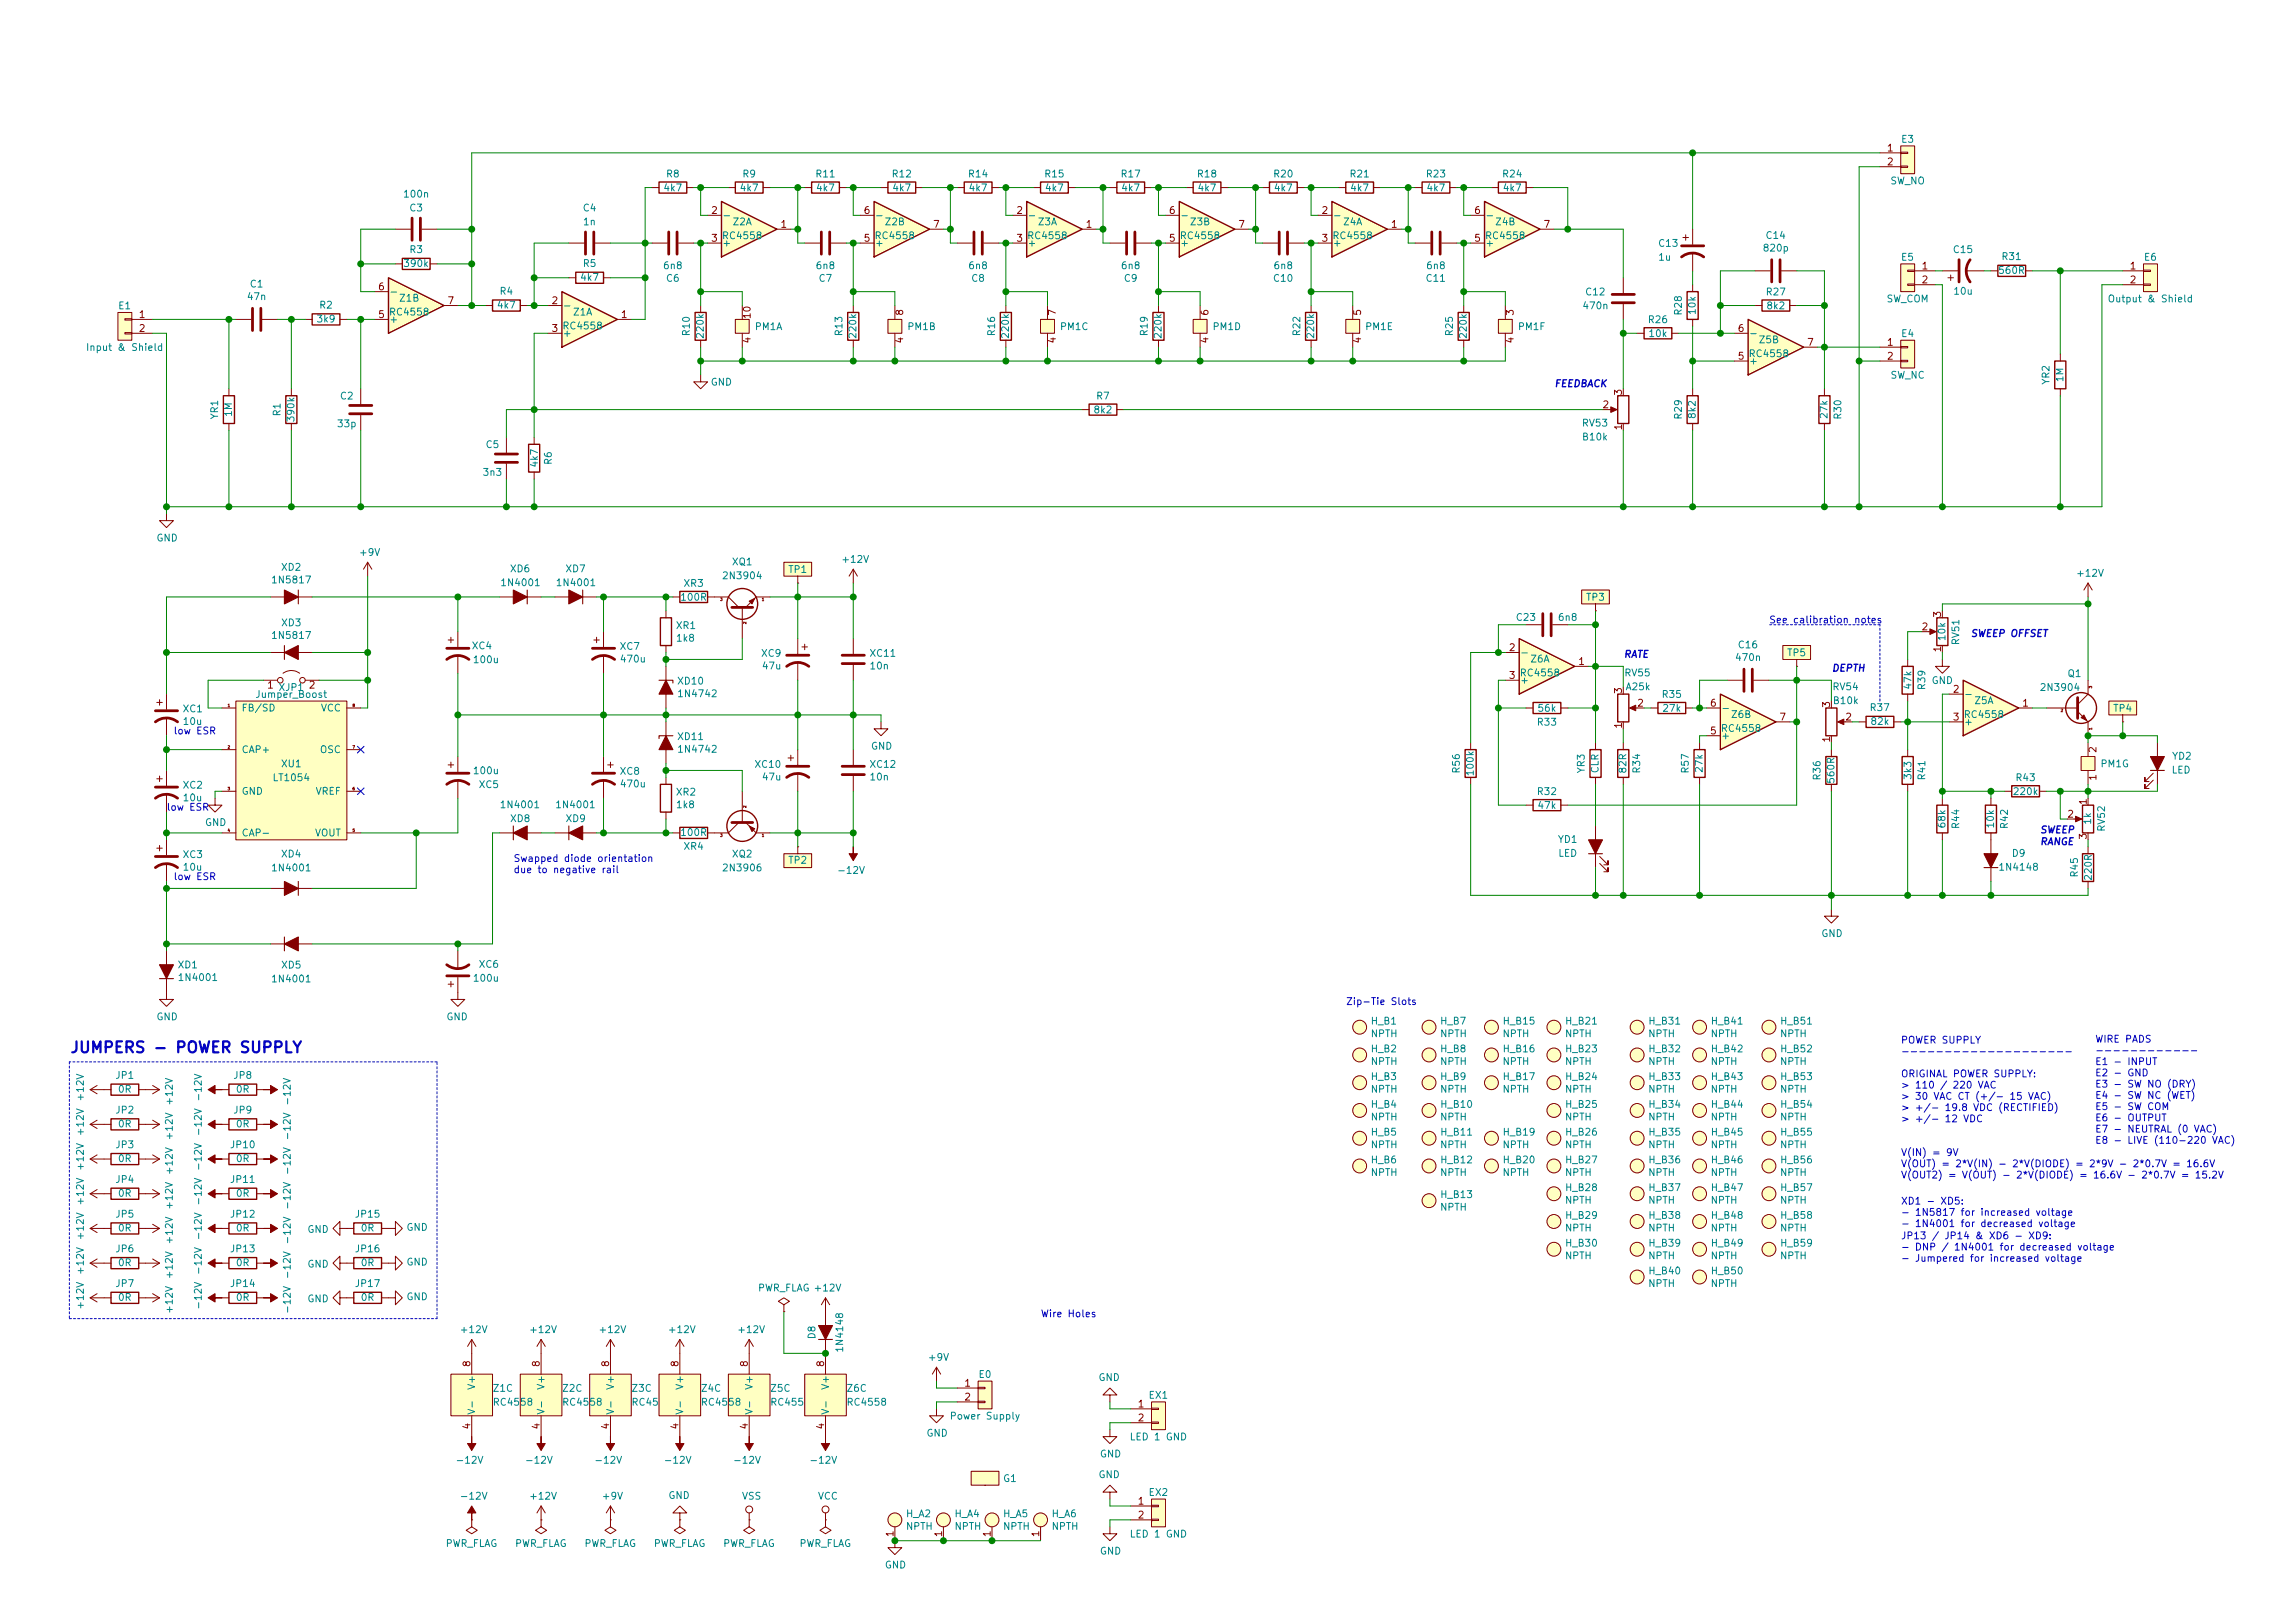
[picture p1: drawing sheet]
<svg xmlns="http://www.w3.org/2000/svg" width="420mm" height="297mm" viewBox="0 0 420 297" stroke-linecap="round" stroke-linejoin="round" font-family="sans-serif">
<defs><g id="words">
<text font-size="2.8" fill="#0000c2" x="12.7" y="192.7">JUMPERS - POWER SUPPLY</text>
<g font-size="1.8" fill="#840000">
<text x="345.6" y="27.7">1</text>
<text x="345.6" y="30.3">2</text>
<text x="130.3" y="39.2">2</text>
<text x="143" y="41.7">1</text>
<text x="158.3" y="39.2">6</text>
<text x="171" y="41.7">7</text>
<text x="186.2" y="39.2">2</text>
<text x="198.9" y="41.7">1</text>
<text x="214.1" y="39.2">6</text>
<text x="226.8" y="41.7">7</text>
<text x="242.1" y="39.2">2</text>
<text x="254.8" y="41.7">1</text>
<text x="270" y="39.2">6</text>
<text x="282.7" y="41.7">7</text>
<text x="130.3" y="44.2">3</text>
<text x="158.3" y="44.2">5</text>
<text x="186.2" y="44.2">3</text>
<text x="214.1" y="44.2">5</text>
<text x="242.1" y="44.2">3</text>
<text x="270" y="44.2">5</text>
<text x="69.4" y="53.1">6</text>
<text x="351.9" y="49.3">1</text>
<text x="351.9" y="51.9">2</text>
<text x="390" y="49.3">1</text>
<text x="390" y="51.9">2</text>
<text x="25.6" y="58.2">1</text>
<text x="69.4" y="58.2">5</text>
<text x="82.1" y="55.7">7</text>
<text x="101.1" y="55.7">2</text>
<text x="113.8" y="58.2">1</text>
<text x="137.4" y="58.2" transform="rotate(-90 137.4 58.2)">10</text>
<text x="165.4" y="57.7" transform="rotate(-90 165.4 57.7)">8</text>
<text x="193.3" y="57.7" transform="rotate(-90 193.3 57.7)">7</text>
<text x="221.2" y="57.7" transform="rotate(-90 221.2 57.7)">6</text>
<text x="249.2" y="57.7" transform="rotate(-90 249.2 57.7)">5</text>
<text x="277.1" y="57.7" transform="rotate(-90 277.1 57.7)">3</text>
<text x="25.6" y="60.7">2</text>
<text x="101.1" y="60.7">3</text>
<text x="137.4" y="62.7" transform="rotate(-90 137.4 62.7)">4</text>
<text x="165.4" y="62.7" transform="rotate(-90 165.4 62.7)">4</text>
<text x="193.3" y="62.7" transform="rotate(-90 193.3 62.7)">4</text>
<text x="221.2" y="62.7" transform="rotate(-90 221.2 62.7)">4</text>
<text x="249.2" y="62.7" transform="rotate(-90 249.2 62.7)">4</text>
<text x="277.1" y="62.7" transform="rotate(-90 277.1 62.7)">4</text>
<text x="318.3" y="65.8">5</text>
<text x="318.3" y="60.7">6</text>
<text x="331" y="63.3">7</text>
<text x="345.6" y="63.3">1</text>
<text x="345.6" y="65.8">2</text>
<text x="293.5" y="74.7">2</text>
<text x="296.9" y="72.3" transform="rotate(-90 296.9 72.3)">3</text>
<text x="296.9" y="78.6" transform="rotate(-90 296.9 78.6)">1</text>
<text x="355.3" y="112.9" transform="rotate(-90 355.3 112.9)">3</text>
<text x="276.4" y="119.2">2</text>
<text x="351.9" y="115.4">2</text>
<text x="355.3" y="119.3" transform="rotate(-90 355.3 119.3)">1</text>
<text x="276.4" y="124.2">3</text>
<text x="289.1" y="121.7">1</text>
<text x="56.7" y="126">2</text>
<text x="296.9" y="126.9" transform="rotate(-90 296.9 126.9)">3</text>
<text x="299.9" y="129.3">2</text>
<text x="313.2" y="129.3">6</text>
<text x="325.9" y="131.9">7</text>
<text x="335" y="129.4" transform="rotate(-90 335 129.4)">3</text>
<text x="338" y="131.9">2</text>
<text x="357.7" y="126.8">2</text>
<text x="357.7" y="131.9">3</text>
<text x="370.4" y="129.3">1</text>
<text x="296.9" y="133.2" transform="rotate(-90 296.9 133.2)">1</text>
<text x="313.2" y="134.4">5</text>
<text x="335" y="135.8" transform="rotate(-90 335 135.8)">1</text>
<text x="383.8" y="137.7" transform="rotate(-90 383.8 137.7)">2</text>
<text x="383.8" y="142.8" transform="rotate(-90 383.8 142.8)">1</text>
<text x="378.6" y="149.6">2</text>
<text x="382" y="147.2" transform="rotate(-90 382 147.2)">1</text>
<text x="382" y="153.6" transform="rotate(-90 382 153.6)">3</text>
<text x="86.1" y="250.1" transform="rotate(-90 86.1 250.1)">8</text>
<text x="98.8" y="250.1" transform="rotate(-90 98.8 250.1)">8</text>
<text x="111.5" y="250.1" transform="rotate(-90 111.5 250.1)">8</text>
<text x="124.2" y="250.1" transform="rotate(-90 124.2 250.1)">8</text>
<text x="136.9" y="250.1" transform="rotate(-90 136.9 250.1)">8</text>
<text x="150.9" y="250.1" transform="rotate(-90 150.9 250.1)">8</text>
<text x="176.7" y="253.8">1</text>
<text x="176.7" y="256.3">2</text>
<text x="208.4" y="257.6">1</text>
<text x="86.1" y="261.5" transform="rotate(-90 86.1 261.5)">4</text>
<text x="98.8" y="261.5" transform="rotate(-90 98.8 261.5)">4</text>
<text x="111.5" y="261.5" transform="rotate(-90 111.5 261.5)">4</text>
<text x="124.2" y="261.5" transform="rotate(-90 124.2 261.5)">4</text>
<text x="136.9" y="261.5" transform="rotate(-90 136.9 261.5)">4</text>
<text x="150.9" y="261.5" transform="rotate(-90 150.9 261.5)">4</text>
<text x="208.4" y="260.1">2</text>
<text x="208.4" y="275.4">1</text>
<text x="163.6" y="281.2" transform="rotate(-90 163.6 281.2)">1</text>
<text x="172.5" y="281.2" transform="rotate(-90 172.5 281.2)">1</text>
<text x="181.4" y="281.2" transform="rotate(-90 181.4 281.2)">1</text>
<text x="190.2" y="281.2" transform="rotate(-90 190.2 281.2)">1</text>
<text x="208.4" y="277.9">2</text>
</g>
<g font-size="1.8" fill="#008484">
<text x="348.2" y="26.1">E3</text>
<text x="121.7" y="35">4k7</text>
<text x="122.1" y="32.5">R8</text>
<text x="135.7" y="35">4k7</text>
<text x="136" y="32.5">R9</text>
<text x="149.5" y="32.5">R11</text>
<text x="149.7" y="35">4k7</text>
<text x="163.5" y="32.5">R12</text>
<text x="163.6" y="35">4k7</text>
<text x="177.4" y="32.5">R14</text>
<text x="177.6" y="35">4k7</text>
<text x="191.4" y="32.5">R15</text>
<text x="191.6" y="35">4k7</text>
<text x="205.4" y="32.5">R17</text>
<text x="205.5" y="35">4k7</text>
<text x="219.4" y="32.5">R18</text>
<text x="219.5" y="35">4k7</text>
<text x="233.3" y="32.5">R20</text>
<text x="233.5" y="35">4k7</text>
<text x="247.3" y="32.5">R21</text>
<text x="247.4" y="35">4k7</text>
<text x="261.3" y="32.5">R23</text>
<text x="261.4" y="35">4k7</text>
<text x="275.2" y="32.5">R24</text>
<text x="275.4" y="35">4k7</text>
<text x="346" y="33.7">SW_NO</text>
<text x="74.2" y="36.2">100n</text>
<text x="75.1" y="38.7">C3</text>
<text x="106.8" y="38.7">C4</text>
<text x="106.9" y="41.2">1n</text>
<text x="134.2" y="41.2">Z2A</text>
<text x="162.2" y="41.2">Z2B</text>
<text x="190.1" y="41.2">Z3A</text>
<text x="218" y="41.2">Z3B</text>
<text x="246" y="41.2">Z4A</text>
<text x="273.9" y="41.2">Z4B</text>
<text x="75.1" y="46.3">R3</text>
<text x="132.2" y="45.1">+</text>
<text x="132.7" y="43.8">RC4558</text>
<text x="160.1" y="45.1">+</text>
<text x="160.6" y="43.8">RC4558</text>
<text x="188.1" y="45.1">+</text>
<text x="188.5" y="43.8">RC4558</text>
<text x="216" y="45.1">+</text>
<text x="216.5" y="43.8">RC4558</text>
<text x="244" y="45.1">+</text>
<text x="244.4" y="43.8">RC4558</text>
<text x="271.9" y="45.1">+</text>
<text x="272.4" y="43.8">RC4558</text>
<text x="303.8" y="47.7">1u</text>
<text x="303.8" y="45.2">C13</text>
<text x="323.1" y="46">820p</text>
<text x="323.5" y="43.7">C14</text>
<text x="348.2" y="47.7">E5</text>
<text x="357.8" y="46.3">C15</text>
<text x="366.6" y="47.6">R31</text>
<text x="392.6" y="47.7">E6</text>
<text x="45.9" y="52.6">C1</text>
<text x="74.2" y="48.9">390k</text>
<text x="91.6" y="53.9">R4</text>
<text x="106.5" y="51.4">4k7</text>
<text x="106.8" y="48.9">R5</text>
<text x="121.7" y="49.3">6n8</text>
<text x="122.1" y="51.6">C6</text>
<text x="149.6" y="49.3">6n8</text>
<text x="150" y="51.6">C7</text>
<text x="177.5" y="49.3">6n8</text>
<text x="178" y="51.6">C8</text>
<text x="205.5" y="49.3">6n8</text>
<text x="205.9" y="51.6">C9</text>
<text x="233.3" y="51.6">C10</text>
<text x="233.4" y="49.3">6n8</text>
<text x="261.2" y="51.6">C11</text>
<text x="261.4" y="49.3">6n8</text>
<text x="357.9" y="53.9">10u</text>
<text x="366.2" y="50.1">560R</text>
<text x="21.8" y="56.6">E1</text>
<text x="45.5" y="54.9">47n</text>
<text x="58.2" y="59">3k9</text>
<text x="58.6" y="56.5">R2</text>
<text x="71.2" y="59.1">+</text>
<text x="71.7" y="57.7">RC4558</text>
<text x="73.3" y="55.2">Z1B</text>
<text x="91.2" y="56.5">4k7</text>
<text x="105" y="57.7">Z1A</text>
<text x="290.1" y="56.6">470n</text>
<text x="290.4" y="54.1">C12</text>
<text x="301.9" y="59.1">R26</text>
<text x="307.9" y="57.5" transform="rotate(-90 307.9 57.5)">R28</text>
<text x="310.4" y="57.4" transform="rotate(-90 310.4 57.4)">10k</text>
<text x="323.5" y="54.1">R27</text>
<text x="323.6" y="56.6">8k2</text>
<text x="345.3" y="55.3">SW_COM</text>
<text x="387" y="55.3">Output &amp; Shield</text>
<text x="16.9" y="64.2">Input &amp; Shield</text>
<text x="103" y="61.6">+</text>
<text x="103.5" y="60.3">RC4558</text>
<text x="126.3" y="61.3" transform="rotate(-90 126.3 61.3)">R10</text>
<text x="128.8" y="61.7" transform="rotate(-90 128.8 61.7)">220k</text>
<text x="138.3" y="60.4">PM1A</text>
<text x="154.2" y="61.3" transform="rotate(-90 154.2 61.3)">R13</text>
<text x="156.8" y="61.7" transform="rotate(-90 156.8 61.7)">220k</text>
<text x="166.3" y="60.4">PM1B</text>
<text x="182.2" y="61.3" transform="rotate(-90 182.2 61.3)">R16</text>
<text x="184.7" y="61.7" transform="rotate(-90 184.7 61.7)">220k</text>
<text x="194.2" y="60.4">PM1C</text>
<text x="210.1" y="61.3" transform="rotate(-90 210.1 61.3)">R19</text>
<text x="212.6" y="61.7" transform="rotate(-90 212.6 61.7)">220k</text>
<text x="222.2" y="60.4">PM1D</text>
<text x="238" y="61.3" transform="rotate(-90 238 61.3)">R22</text>
<text x="240.6" y="61.7" transform="rotate(-90 240.6 61.7)">220k</text>
<text x="250.1" y="60.4">PM1E</text>
<text x="266" y="61.3" transform="rotate(-90 266 61.3)">R25</text>
<text x="268.5" y="61.7" transform="rotate(-90 268.5 61.7)">220k</text>
<text x="278.1" y="60.4">PM1F</text>
<text x="302.1" y="61.7">10k</text>
<text x="320.6" y="65.4">RC4558</text>
<text x="322.2" y="62.8">Z5B</text>
<text x="348.2" y="61.7">E4</text>
<text x="130.1" y="70.6">GND</text>
<text x="320.2" y="66.7">+</text>
<text x="346.1" y="69.3">SW_NC</text>
<text x="375.2" y="70.3" transform="rotate(-90 375.2 70.3)">YR2</text>
<text x="377.7" y="69.8" transform="rotate(-90 377.7 69.8)">1M</text>
<text x="39.9" y="76.7" transform="rotate(-90 39.9 76.7)">YR1</text>
<text x="42.5" y="76.2" transform="rotate(-90 42.5 76.2)">1M</text>
<text x="51.4" y="76.1" transform="rotate(-90 51.4 76.1)">R1</text>
<text x="53.9" y="76.9" transform="rotate(-90 53.9 76.9)">390k</text>
<text x="62.4" y="73.1">C2</text>
<text x="200.5" y="75.7">8k2</text>
<text x="200.8" y="73.1">R7</text>
<text x="307.9" y="76.6" transform="rotate(-90 307.9 76.6)">R29</text>
<text x="310.4" y="76.4" transform="rotate(-90 310.4 76.4)">8k2</text>
<text x="334.6" y="76.4" transform="rotate(-90 334.6 76.4)">27k</text>
<text x="337.1" y="76.6" transform="rotate(-90 337.1 76.6)">R30</text>
<text x="62" y="78.2">33p</text>
<text x="89.1" y="82">C5</text>
<text x="289.8" y="78.1">RV53</text>
<text x="289.9" y="80.6">B10k</text>
<text x="88.6" y="87.1">3n3</text>
<text x="98.5" y="85.3" transform="rotate(-90 98.5 85.3)">4k7</text>
<text x="101" y="85" transform="rotate(-90 101 85)">R6</text>
<text x="28.7" y="99.1">GND</text>
<text x="66.1" y="101.7">+9V</text>
<text x="50.2" y="106.8">1N5817</text>
<text x="51.6" y="104.5">XD2</text>
<text x="92.2" y="107.3">1N4001</text>
<text x="93.5" y="104.7">XD6</text>
<text x="102.4" y="107.3">1N4001</text>
<text x="103.7" y="104.7">XD7</text>
<text x="125.3" y="107.4">XR3</text>
<text x="132.8" y="106">2N3904</text>
<text x="134.1" y="103.5">XQ1</text>
<text x="144.4" y="104.9">TP1</text>
<text x="154.5" y="103">+12V</text>
<text x="380.6" y="105.5">+12V</text>
<text x="124.9" y="109.9">100R</text>
<text x="277.7" y="113.6">C23</text>
<text x="285.5" y="113.6">6n8</text>
<text x="290.5" y="109.9">TP3</text>
<text x="50.2" y="116.9">1N5817</text>
<text x="51.6" y="114.6">XD3</text>
<text x="86.5" y="118.8">XC4</text>
<text x="113.6" y="118.9">XC7</text>
<text x="123.9" y="115.1">XR1</text>
<text x="124" y="117.4">1k8</text>
<text x="318.4" y="118.7">C16</text>
<text x="356.2" y="117.1" transform="rotate(-90 356.2 117.1)">10k</text>
<text x="358.7" y="117.9" transform="rotate(-90 358.7 117.9)">RV51</text>
<text x="87" y="121.4">100u</text>
<text x="113.9" y="121.2">470u</text>
<text x="124.2" y="125.3">XD10</text>
<text x="139.5" y="120.2">XC9</text>
<text x="139.8" y="122.5">47u</text>
<text x="159.4" y="120.2">XC11</text>
<text x="159.5" y="122.5">10n</text>
<text x="278.3" y="125.1">+</text>
<text x="278.7" y="123.8">RC4558</text>
<text x="280.3" y="121.2">Z6A</text>
<text x="297.6" y="123.8">RV55</text>
<text x="318" y="121">470n</text>
<text x="327.3" y="120.1">TP5</text>
<text x="349.9" y="126" transform="rotate(-90 349.9 126)">47k</text>
<text x="353.6" y="125.2">GND</text>
<text x="378.6" y="123.9">Q1</text>
<text x="33.6" y="130.4">XC1</text>
<text x="44.2" y="130.2">FB/SD</text>
<text x="47.1" y="127.7">Jumper_Boost</text>
<text x="49" y="126">1 XJP1</text>
<text x="58.8" y="130.2">VCC</text>
<text x="124.6" y="127.6">1N4742</text>
<text x="281.7" y="130.3">56k</text>
<text x="297.8" y="126.3">A25k</text>
<text x="304.4" y="127.7">R35</text>
<text x="304.6" y="130.3">27k</text>
<text x="317.1" y="131.4">Z6B</text>
<text x="335.7" y="126.3">RV54</text>
<text x="335.8" y="128.9">B10k</text>
<text x="342.5" y="130.1">R37</text>
<text x="352.5" y="126.1" transform="rotate(-90 352.5 126.1)">R39</text>
<text x="360" y="131.4">RC4558</text>
<text x="361.5" y="128.9">Z5A</text>
<text x="374" y="126.5">2N3904</text>
<text x="387" y="130.3">TP4</text>
<text x="33.7" y="132.7">10u</text>
<text x="44.2" y="137.8">CAP+</text>
<text x="58.6" y="137.8">OSC</text>
<text x="124.2" y="135.4">XD11</text>
<text x="124.6" y="137.8">1N4742</text>
<text x="159.5" y="137.2">GND</text>
<text x="281.6" y="132.8">R33</text>
<text x="315.1" y="135.3">+</text>
<text x="315.5" y="133.9">RC4558</text>
<text x="342.7" y="132.7">82k</text>
<text x="359.5" y="132.8">+</text>
<text x="50.3" y="143">LT1054</text>
<text x="51.6" y="140.4">XU1</text>
<text x="87" y="141.7">100u</text>
<text x="113.6" y="141.8">XC8</text>
<text x="138.4" y="140.5">XC10</text>
<text x="139.8" y="142.8">47u</text>
<text x="159.4" y="140.5">XC12</text>
<text x="159.5" y="142.8">10n</text>
<text x="267.3" y="141.4" transform="rotate(-90 267.3 141.4)">R56</text>
<text x="269.8" y="141.7" transform="rotate(-90 269.8 141.7)">100k</text>
<text x="290.1" y="141.4" transform="rotate(-90 290.1 141.4)">YR3</text>
<text x="292.7" y="141.5" transform="rotate(-90 292.7 141.5)">CLR</text>
<text x="297.7" y="141.4" transform="rotate(-90 297.7 141.4)">82R</text>
<text x="300.3" y="141.4" transform="rotate(-90 300.3 141.4)">R34</text>
<text x="309.2" y="141.4" transform="rotate(-90 309.2 141.4)">R57</text>
<text x="311.7" y="141.2" transform="rotate(-90 311.7 141.2)">27k</text>
<text x="333.3" y="142.6" transform="rotate(-90 333.3 142.6)">R36</text>
<text x="335.8" y="143.1" transform="rotate(-90 335.8 143.1)">560R</text>
<text x="349.9" y="142.5" transform="rotate(-90 349.9 142.5)">3k3</text>
<text x="352.5" y="142.6" transform="rotate(-90 352.5 142.6)">R41</text>
<text x="369.2" y="143">R43</text>
<text x="384.7" y="140.4">PM1G</text>
<text x="397.6" y="141.6">LED</text>
<text x="397.8" y="139">YD2</text>
<text x="33.6" y="144.3">XC2</text>
<text x="33.7" y="146.6">10u</text>
<text x="44.2" y="145.5">GND</text>
<text x="57.8" y="145.5">VREF</text>
<text x="87.8" y="144.2">XC5</text>
<text x="92.1" y="147.9">1N4001</text>
<text x="102.3" y="147.9">1N4001</text>
<text x="113.9" y="144.1">470u</text>
<text x="123.9" y="145.6">XR2</text>
<text x="124" y="147.9">1k8</text>
<text x="281.6" y="145.5">R32</text>
<text x="281.7" y="148">47k</text>
<text x="368.9" y="145.5">220k</text>
<text x="37.5" y="151.2">GND</text>
<text x="44.2" y="153.1">CAP-</text>
<text x="57.6" y="153.1">VOUT</text>
<text x="93.5" y="150.5">XD8</text>
<text x="103.7" y="150.5">XD9</text>
<text x="124.9" y="153">100R</text>
<text x="125.3" y="155.5">XR4</text>
<text x="285.3" y="154.3">YD1</text>
<text x="356.2" y="151.4" transform="rotate(-90 356.2 151.4)">68k</text>
<text x="358.7" y="151.5" transform="rotate(-90 358.7 151.5)">R44</text>
<text x="365" y="151.4" transform="rotate(-90 365 151.4)">10k</text>
<text x="367.6" y="151.5" transform="rotate(-90 367.6 151.5)">R42</text>
<text x="382.8" y="150.8" transform="rotate(-90 382.8 150.8)">1k</text>
<text x="385.4" y="152" transform="rotate(-90 385.4 152)">RV52</text>
<text x="33.6" y="157">XC3</text>
<text x="33.7" y="159.3">10u</text>
<text x="50.2" y="159.5">1N4001</text>
<text x="51.6" y="156.9">XD4</text>
<text x="132.8" y="159.5">2N3906</text>
<text x="134.1" y="156.9">XQ2</text>
<text x="144.4" y="158.1">TP2</text>
<text x="154" y="159.9">-12V</text>
<text x="285.3" y="156.8">LED</text>
<text x="366.5" y="159.3">1N4148</text>
<text x="368.5" y="156.8">D9</text>
<text x="380.4" y="160.4" transform="rotate(-90 380.4 160.4)">R45</text>
<text x="383" y="160.9" transform="rotate(-90 383 160.9)">220R</text>
<text x="333.5" y="171.5">GND</text>
<text x="32.7" y="177.2">XD1</text>
<text x="33.1" y="179.5">1N4001</text>
<text x="50.2" y="179.8">1N4001</text>
<text x="51.6" y="177.3">XD5</text>
<text x="87" y="179.7">100u</text>
<text x="87.8" y="177.1">XC6</text>
<text x="28.7" y="186.7">GND</text>
<text x="81.7" y="186.7">GND</text>
<text x="251" y="189.8">NPTH</text>
<text x="251.1" y="187.5">H_B1</text>
<text x="263.7" y="189.8">NPTH</text>
<text x="263.8" y="187.5">H_B7</text>
<text x="275.1" y="189.8">NPTH</text>
<text x="275.4" y="187.5">H_B15</text>
<text x="286.6" y="189.8">NPTH</text>
<text x="286.8" y="187.5">H_B21</text>
<text x="301.8" y="189.8">NPTH</text>
<text x="302" y="187.5">H_B31</text>
<text x="313.2" y="189.8">NPTH</text>
<text x="313.5" y="187.5">H_B41</text>
<text x="325.9" y="189.8">NPTH</text>
<text x="326.2" y="187.5">H_B51</text>
<text x="21.3" y="197.4">JP1</text>
<text x="42.9" y="197.4">JP8</text>
<text x="251" y="194.9">NPTH</text>
<text x="251.1" y="197.7">H_B3</text>
<text x="251.1" y="192.6">H_B2</text>
<text x="263.7" y="194.9">NPTH</text>
<text x="263.8" y="197.7">H_B9</text>
<text x="263.8" y="192.6">H_B8</text>
<text x="275.1" y="194.9">NPTH</text>
<text x="275.4" y="192.6">H_B16</text>
<text x="275.4" y="197.7">H_B17</text>
<text x="286.6" y="194.9">NPTH</text>
<text x="286.8" y="197.7">H_B24</text>
<text x="286.8" y="192.6">H_B23</text>
<text x="301.8" y="194.9">NPTH</text>
<text x="302" y="197.7">H_B33</text>
<text x="302" y="192.6">H_B32</text>
<text x="313.2" y="194.9">NPTH</text>
<text x="313.5" y="197.7">H_B43</text>
<text x="313.5" y="192.6">H_B42</text>
<text x="325.9" y="194.9">NPTH</text>
<text x="326.2" y="192.6">H_B52</text>
<text x="326.2" y="197.7">H_B53</text>
<text x="15.3" y="201.1" transform="rotate(-90 15.3 201.1)">+12V</text>
<text x="21.3" y="203.8">JP2</text>
<text x="21.7" y="200">0R</text>
<text x="31.6" y="201.9" transform="rotate(-90 31.6 201.9)">+12V</text>
<text x="36.9" y="200.9" transform="rotate(-90 36.9 200.9)">-12V</text>
<text x="42.9" y="203.8">JP9</text>
<text x="43.3" y="200">0R</text>
<text x="53.2" y="201.7" transform="rotate(-90 53.2 201.7)">-12V</text>
<text x="251" y="200">NPTH</text>
<text x="251.1" y="202.8">H_B4</text>
<text x="263.7" y="200">NPTH</text>
<text x="263.9" y="202.8">H_B10</text>
<text x="275.1" y="200">NPTH</text>
<text x="286.6" y="200">NPTH</text>
<text x="286.8" y="202.8">H_B25</text>
<text x="301.8" y="200">NPTH</text>
<text x="302" y="202.8">H_B34</text>
<text x="313.2" y="200">NPTH</text>
<text x="313.5" y="202.8">H_B44</text>
<text x="325.9" y="200">NPTH</text>
<text x="326.2" y="202.8">H_B54</text>
<text x="15.3" y="207.5" transform="rotate(-90 15.3 207.5)">+12V</text>
<text x="21.7" y="206.3">0R</text>
<text x="31.6" y="208.2" transform="rotate(-90 31.6 208.2)">+12V</text>
<text x="36.9" y="207.2" transform="rotate(-90 36.9 207.2)">-12V</text>
<text x="43.3" y="206.3">0R</text>
<text x="53.2" y="208" transform="rotate(-90 53.2 208)">-12V</text>
<text x="251" y="205.1">NPTH</text>
<text x="251.1" y="207.8">H_B5</text>
<text x="263.7" y="205.1">NPTH</text>
<text x="263.9" y="207.8">H_B11</text>
<text x="275.4" y="207.8">H_B19</text>
<text x="286.6" y="205.1">NPTH</text>
<text x="286.8" y="207.8">H_B26</text>
<text x="301.8" y="205.1">NPTH</text>
<text x="302" y="207.8">H_B35</text>
<text x="313.2" y="205.1">NPTH</text>
<text x="313.5" y="207.8">H_B45</text>
<text x="325.9" y="205.1">NPTH</text>
<text x="326.2" y="207.8">H_B55</text>
<text x="15.3" y="213.8" transform="rotate(-90 15.3 213.8)">+12V</text>
<text x="21.3" y="210.1">JP3</text>
<text x="21.7" y="212.7">0R</text>
<text x="31.6" y="214.6" transform="rotate(-90 31.6 214.6)">+12V</text>
<text x="36.9" y="213.6" transform="rotate(-90 36.9 213.6)">-12V</text>
<text x="42.4" y="210.1">JP10</text>
<text x="43.3" y="212.7">0R</text>
<text x="53.2" y="214.4" transform="rotate(-90 53.2 214.4)">-12V</text>
<text x="251" y="215.2">NPTH</text>
<text x="251" y="210.1">NPTH</text>
<text x="251.1" y="212.9">H_B6</text>
<text x="263.7" y="215.2">NPTH</text>
<text x="263.7" y="210.1">NPTH</text>
<text x="263.9" y="212.9">H_B12</text>
<text x="275.1" y="215.2">NPTH</text>
<text x="275.1" y="210.1">NPTH</text>
<text x="275.4" y="212.9">H_B20</text>
<text x="286.6" y="215.2">NPTH</text>
<text x="286.6" y="210.1">NPTH</text>
<text x="286.8" y="212.9">H_B27</text>
<text x="301.8" y="215.2">NPTH</text>
<text x="301.8" y="210.1">NPTH</text>
<text x="302" y="212.9">H_B36</text>
<text x="313.2" y="210.1">NPTH</text>
<text x="313.2" y="215.2">NPTH</text>
<text x="313.5" y="212.9">H_B46</text>
<text x="325.9" y="210.1">NPTH</text>
<text x="325.9" y="215.2">NPTH</text>
<text x="326.2" y="212.9">H_B56</text>
<text x="15.3" y="220.2" transform="rotate(-90 15.3 220.2)">+12V</text>
<text x="21.3" y="216.5">JP4</text>
<text x="21.7" y="219">0R</text>
<text x="31.6" y="220.9" transform="rotate(-90 31.6 220.9)">+12V</text>
<text x="36.9" y="219.9" transform="rotate(-90 36.9 219.9)">-12V</text>
<text x="42.4" y="216.5">JP11</text>
<text x="43.3" y="219">0R</text>
<text x="53.2" y="220.7" transform="rotate(-90 53.2 220.7)">-12V</text>
<text x="263.7" y="221.6">NPTH</text>
<text x="263.9" y="219.3">H_B13</text>
<text x="286.6" y="220.3">NPTH</text>
<text x="286.8" y="218">H_B28</text>
<text x="301.8" y="220.3">NPTH</text>
<text x="302" y="218">H_B37</text>
<text x="313.2" y="220.3">NPTH</text>
<text x="313.5" y="218">H_B47</text>
<text x="325.9" y="220.3">NPTH</text>
<text x="326.2" y="218">H_B57</text>
<text x="15.3" y="226.5" transform="rotate(-90 15.3 226.5)">+12V</text>
<text x="21.3" y="222.8">JP5</text>
<text x="21.7" y="225.4">0R</text>
<text x="31.6" y="227.3" transform="rotate(-90 31.6 227.3)">+12V</text>
<text x="36.9" y="226.3" transform="rotate(-90 36.9 226.3)">-12V</text>
<text x="42.4" y="222.8">JP12</text>
<text x="43.3" y="225.4">0R</text>
<text x="53.2" y="227.1" transform="rotate(-90 53.2 227.1)">-12V</text>
<text x="56.3" y="225.6">GND</text>
<text x="65.3" y="222.8">JP15</text>
<text x="66.2" y="225.4">0R</text>
<text x="74.4" y="225.3">GND</text>
<text x="286.6" y="225.4">NPTH</text>
<text x="286.8" y="223.1">H_B29</text>
<text x="301.8" y="225.4">NPTH</text>
<text x="302" y="223.1">H_B38</text>
<text x="313.2" y="225.4">NPTH</text>
<text x="313.5" y="223.1">H_B48</text>
<text x="325.9" y="225.4">NPTH</text>
<text x="326.2" y="223.1">H_B58</text>
<text x="15.3" y="232.9" transform="rotate(-90 15.3 232.9)">+12V</text>
<text x="21.3" y="229.2">JP6</text>
<text x="21.7" y="231.7">0R</text>
<text x="31.6" y="233.6" transform="rotate(-90 31.6 233.6)">+12V</text>
<text x="36.9" y="232.6" transform="rotate(-90 36.9 232.6)">-12V</text>
<text x="42.4" y="229.2">JP13</text>
<text x="43.3" y="231.7">0R</text>
<text x="53.2" y="233.4" transform="rotate(-90 53.2 233.4)">-12V</text>
<text x="56.3" y="232">GND</text>
<text x="65.3" y="229.2">JP16</text>
<text x="66.2" y="231.7">0R</text>
<text x="74.4" y="231.6">GND</text>
<text x="286.6" y="230.5">NPTH</text>
<text x="286.8" y="228.2">H_B30</text>
<text x="301.8" y="230.5">NPTH</text>
<text x="302" y="233.2">H_B40</text>
<text x="302" y="228.2">H_B39</text>
<text x="313.2" y="230.5">NPTH</text>
<text x="313.5" y="233.2">H_B50</text>
<text x="313.5" y="228.2">H_B49</text>
<text x="325.9" y="230.5">NPTH</text>
<text x="326.2" y="228.2">H_B59</text>
<text x="15.3" y="239.2" transform="rotate(-90 15.3 239.2)">+12V</text>
<text x="21.3" y="235.5">JP7</text>
<text x="21.7" y="238.1">0R</text>
<text x="31.6" y="240" transform="rotate(-90 31.6 240)">+12V</text>
<text x="36.9" y="239" transform="rotate(-90 36.9 239)">-12V</text>
<text x="42.4" y="235.5">JP14</text>
<text x="43.3" y="238.1">0R</text>
<text x="53.2" y="239.8" transform="rotate(-90 53.2 239.8)">-12V</text>
<text x="56.3" y="238.3">GND</text>
<text x="65.3" y="235.5">JP17</text>
<text x="66.2" y="238.1">0R</text>
<text x="74.4" y="238">GND</text>
<text x="138.6" y="236.4">PWR_FLAG +12V</text>
<text x="301.8" y="235.5">NPTH</text>
<text x="313.2" y="235.5">NPTH</text>
<text x="84.7" y="244">+12V</text>
<text x="97.4" y="244">+12V</text>
<text x="110.1" y="244">+12V</text>
<text x="122.8" y="244">+12V</text>
<text x="135.5" y="244">+12V</text>
<text x="149.3" y="245" transform="rotate(-90 149.3 245)">D8</text>
<text x="154.4" y="247" transform="rotate(-90 154.4 247)">1N4148</text>
<text x="170.2" y="249.1">+9V</text>
<text x="87" y="253.8" transform="rotate(-90 87 253.8)">V+</text>
<text x="90.4" y="254.7">Z1C</text>
<text x="90.7" y="257.3">RC4558</text>
<text x="99.7" y="253.8" transform="rotate(-90 99.7 253.8)">V+</text>
<text x="103.1" y="254.7">Z2C</text>
<text x="103.4" y="257.3">RC4558</text>
<text x="112.4" y="253.8" transform="rotate(-90 112.4 253.8)">V+</text>
<text x="115.8" y="254.7">Z3C</text>
<text x="116.1" y="257.3">RC4558</text>
<text x="125.1" y="253.8" transform="rotate(-90 125.1 253.8)">V+</text>
<text x="128.5" y="254.7">Z4C</text>
<text x="128.8" y="257.3">RC4558</text>
<text x="137.8" y="253.8" transform="rotate(-90 137.8 253.8)">V+</text>
<text x="141.2" y="254.7">Z5C</text>
<text x="141.5" y="257.3">RC4558</text>
<text x="151.8" y="253.8" transform="rotate(-90 151.8 253.8)">V+</text>
<text x="155.2" y="254.7">Z6C</text>
<text x="155.5" y="257.3">RC4558</text>
<text x="179.3" y="252.2">E0</text>
<text x="201.1" y="252.7">GND</text>
<text x="210.4" y="256">EX1</text>
<text x="169.6" y="262.9">GND</text>
<text x="174.5" y="259.8">Power Supply</text>
<text x="207.4" y="263.6">LED 1 GND</text>
<text x="84.1" y="267.9">-12V</text>
<text x="96.8" y="267.9">-12V</text>
<text x="109.5" y="267.9">-12V</text>
<text x="122.2" y="267.9">-12V</text>
<text x="134.9" y="267.9">-12V</text>
<text x="148.9" y="267.9">-12V</text>
<text x="201.4" y="266.7">GND</text>
<text x="84.9" y="274.5">-12V</text>
<text x="97.4" y="274.5">+12V</text>
<text x="110.5" y="274.5">+9V</text>
<text x="122.4" y="274.3">GND</text>
<text x="135.9" y="274.5">VSS</text>
<text x="149.7" y="274.5">VCC</text>
<text x="183.7" y="271.2">G1</text>
<text x="201.1" y="270.5">GND</text>
<text x="210.4" y="273.8">EX2</text>
<text x="165.9" y="277.7">H_A2</text>
<text x="165.9" y="280">NPTH</text>
<text x="174.8" y="277.7">H_A4</text>
<text x="174.8" y="280">NPTH</text>
<text x="183.7" y="277.7">H_A5</text>
<text x="183.7" y="280">NPTH</text>
<text x="192.6" y="277.7">H_A6</text>
<text x="192.6" y="280">NPTH</text>
<text x="207.4" y="281.4">LED 1 GND</text>
<text x="81.4" y="283.1">PWR_FLAG</text>
<text x="94.1" y="283.1">PWR_FLAG</text>
<text x="106.8" y="283.1">PWR_FLAG</text>
<text x="119.5" y="283.1">PWR_FLAG</text>
<text x="132.2" y="283.1">PWR_FLAG</text>
<text x="146.2" y="283.1">PWR_FLAG</text>
<text x="162" y="287.1">GND</text>
<text x="201.4" y="284.5">GND</text>
</g>
<g font-size="1.8" fill="#0000c2">
<text x="284.5" y="70.9">FEEDBACK</text>
<text x="323.8" y="114.1">See calibration notes</text>
<text x="360.7" y="116.6">SWEEP OFFSET</text>
<text x="297.2" y="120.4">RATE</text>
<text x="335.3" y="122.9">DEPTH</text>
<text x="31.7" y="134.4">low ESR</text>
<text x="30.5" y="148.4">low ESR</text>
<text x="373.4" y="152.5">SWEEP</text>
<text x="373.4" y="154.7">RANGE</text>
<text x="31.7" y="161.1">low ESR</text>
<text x="94" y="157.7">Swapped diode orientation</text>
<text x="94" y="159.8">due to negative rail</text>
<text x="246.4" y="183.9">Zip-Tie Slots</text>
<text x="348" y="191">POWER SUPPLY</text>
<text x="383.5" y="190.8">WIRE PADS</text>
<text x="348" y="197.2">ORIGINAL POWER SUPPLY:</text>
<text x="383.5" y="194.9">E1 - INPUT</text>
<text x="383.5" y="197">E2 - GND</text>
<text x="348" y="199.2">&gt; 110 / 220 VAC</text>
<text x="348" y="201.3">&gt; 30 VAC CT (+/- 15 VAC)</text>
<text x="348" y="203.3">&gt; +/- 19.8 VDC (RECTIFIED)</text>
<text x="383.5" y="199">E3 - SW NO (DRY)</text>
<text x="383.5" y="201.1">E4 - SW NC (WET)</text>
<text x="383.5" y="203.2">E5 - SW COM</text>
<text x="348" y="205.4">&gt; +/- 12 VDC</text>
<text x="383.5" y="205.2">E6 - OUTPUT</text>
<text x="383.5" y="207.3">E7 - NEUTRAL (0 VAC)</text>
<text x="383.5" y="209.3">E8 - LIVE (110-220 VAC)</text>
<text x="348" y="211.6">V(IN) = 9V</text>
<text x="348" y="213.6">V(OUT) = 2*V(IN) - 2*V(DIODE) = 2*9V - 2*0.7V = 16.6V</text>
<text x="348" y="215.7">V(OUT2) = V(OUT) - 2*V(DIODE) = 16.6V - 2*0.7V = 15.2V</text>
<text x="348" y="220.5">XD1 - XD5:</text>
<text x="348" y="222.5">- 1N5817 for increased voltage</text>
<text x="348" y="224.6">- 1N4001 for decreased voltage</text>
<text x="348" y="226.8">JP13 / JP14 &amp; XD6 - XD9:</text>
<text x="348" y="228.9">- DNP / 1N4001 for decreased voltage</text>
<text x="348" y="230.9">- Jumpered for increased voltage</text>
<text x="190.5" y="241.1">Wire Holes</text>
</g>
<g font-size=".7" fill="#840000">
<text x="131.9" y="110">3</text>
<text x="139.5" y="110">1</text>
<text x="136.6" y="114.2" transform="rotate(-90 136.6 114.2)">2</text>
<text x="383" y="125.9" transform="rotate(-90 383 125.9)">3</text>
<text x="41.7" y="129.4">1</text>
<text x="64.6" y="129.4">8</text>
<text x="377.3" y="130.3">2</text>
<text x="41.7" y="137">2</text>
<text x="64.6" y="137">7</text>
<text x="383" y="133.6" transform="rotate(-90 383 133.6)">1</text>
<text x="41.7" y="144.6">3</text>
<text x="64.6" y="144.6">6</text>
<text x="136.6" y="147.8" transform="rotate(-90 136.6 147.8)">2</text>
<text x="41.7" y="152.2">4</text>
<text x="64.6" y="152.2">5</text>
<text x="131.9" y="153.1">3</text>
<text x="139.5" y="153.1">1</text>
</g>
</g></defs>
<g fill="none" stroke="#840000" stroke-width=".18">
<path d="M119.4 34.3h1.2M125.7 34.3h1.3M129.5 39.4h2.6M133.3 34.3h1.3M139.7 34.3h1.3M147.3 34.3h1.3M153.7 34.3h1.2M157.5 39.4h2.5M161.3 34.3h1.3M167.6 34.3h1.3M175.3 34.3h1.2M181.6 34.3h1.3"/>
<path d="M185.4 39.4h2.6M189.2 34.3h1.3M195.6 34.3h1.2M203.2 34.3h1.3M209.5 34.3h1.3M213.4 39.4h2.5M217.2 34.3h1.2M223.5 34.3h1.3M231.1 34.3h1.3M237.5 34.3h1.3M241.3 39.4h2.5M245.1 34.3h1.3"/>
<path d="M251.5 34.3h1.2M259.1 34.3h1.2M265.4 34.3h1.3M269.2 39.4h2.6M273 34.3h1.3M279.4 34.3h1.3M344.2 28h3.8M344.2 30.5h3.8M348 26.7h2.5v5.1h-2.5zM348 30.4h1.2v.2h-1.2zM348 27.8h1.2v.3h-1.2zM21.6 57.2h2.5v5.1h-2.5z"/>
<path d="M22.9 58.3h1.2v.3h-1.2zM24.1 58.5h3.8M43.2 58.5h2.8M48 58.5h2.8M55.9 58.5h1.2M62.2 58.5h1.3M68.6 58.5h2.5M68.6 53.4h2.5M72.4 41.9h2.8M72.4 48.3h1.3M77.2 41.9h2.8M78.7 48.3h1.3"/>
<path d="M81.3 55.9h2.5M88.9 55.9h1.3M95.2 55.9h1.3M100.3 55.9h2.6M104.1 44.5h2.8M104.1 50.8h1.3M109 44.5h2.8M110.5 50.8h1.3M113 58.5h2.6M119.4 44.5h2.8M124.2 44.5h2.8M128.3 55.9v1.3"/>
<path d="M129.5 44.5h2.6M134.6 58.5h2.6v2.5h-2.6zM142.2 41.9h2.6M147.3 44.5h2.8M152.1 44.5h2.8M156.2 55.9v1.3M157.5 44.5h2.5M162.6 58.5h2.5v2.5h-2.5zM163.8 55.9v2.6M170.2 41.9h2.5M175.3 44.5h2.8M180.1 44.5h2.8"/>
<path d="M184.1 55.9v1.3M185.4 44.5h2.6M190.5 58.5h2.5v2.5h-2.5zM191.8 55.9v2.6M198.1 41.9h2.6M203.2 44.5h2.8M208 44.5h2.8M212.1 55.9v1.3M213.4 44.5h2.5M218.4 58.5h2.6v2.5h-2.6zM219.7 55.9v2.6M226.1 41.9h2.5"/>
<path d="M231.1 44.5h2.8M236 44.5h2.8M240 55.9v1.3M241.3 44.5h2.5M246.4 58.5h2.5v2.5h-2.5zM247.6 55.9v2.6M254 41.9h2.5M259.1 44.5h2.8M263.9 44.5h2.8M268 55.9v1.3M269.2 44.5h2.6M274.3 58.5h2.6v2.5h-2.6z"/>
<path d="M275.6 55.9v2.6M281.9 41.9h2.6M297.2 50.8v2.8M297.2 55.7v2.8M308.1 43.5h1M308.6 43v1M309.9 41.9v2.8M309.9 46.3v3.3M309.9 52.1v1.3M309.9 58.5v1.2M321.3 49.6h2.8M321.3 55.9h1.3"/>
<path d="M326.1 49.6h2.8M327.7 55.9h1.2M348 48.3h2.5v5.1h-2.5zM349.2 52h1.3v.2h-1.3zM349.2 49.4h1.3v.3h-1.3zM350.5 49.6h3.8M350.5 52.1h3.8M355.6 49.6h2.8M356.6 50.8h1M357.1 50.3v1M359.9 49.6h3.3M364.5 49.6h1.3"/>
<path d="M370.8 49.6h1.3M388.6 49.6h3.8M388.6 52.1h3.8M392.4 48.3h2.6v5.1h-2.6zM392.4 52h1.3v.2h-1.3zM392.4 49.4h1.3v.3h-1.3zM22.9 60.9h1.2v.2h-1.2zM24.1 61h3.8M41.9 71.2v1.2M41.9 77.5v1.3M53.3 71.2v1.2M53.3 77.5v1.3"/>
<path d="M66 71.2v2.8M66 76v2.8M100.3 61h2.6M128.3 68.6v1.3h-1.3l1.3 1.3 1.2-1.3h-1.2M128.3 62.3v1.2M135.9 61v2.5M156.2 62.3v1.2M163.8 61v2.5M184.1 62.3v1.2M191.8 61v2.5M198.1 75h1.3M204.5 75h1.2"/>
<path d="M212.1 62.3v1.2M219.7 61v2.5M240 62.3v1.2M247.6 61v2.5M268 62.3v1.2M275.6 61v2.5M294.6 75h1.1M299.7 61h1.3M306.1 61h1.2M309.9 71.2v1.2M309.9 77.5v1.3M317.5 61h2.5"/>
<path d="M317.5 66.1h2.5M330.2 63.5h2.5M334 71.2v1.2M334 77.5v1.3M344.2 63.5h3.8M344.2 66.1h3.8M348 62.3h2.5v5h-2.5zM348 65.9h1.2v.3h-1.2zM348 63.4h1.2v.3h-1.2zM377.2 64.8v1.3M377.2 71.2v1.2M30.5 94v1.3h1.2l-1.2 1.3-1.3-1.3h1.3"/>
<path d="M92.7 80v2.8M92.7 84.9v2.8M97.8 80v1.3M97.8 86.4v1.3M49.5 109.3h7.6M49.5 119.4h7.6M67.3 102.9l-.8 1.3M67.3 102.9v2.5M67.3 102.9l.8 1.3M82 117.1h1.1M82.5 116.6v1M83.8 115.6v2.8"/>
<path d="M83.8 119.9v3.3M91.4 109.3h7.7M101.6 109.3h7.6M108.7 117.1h1M109.2 116.6v1M110.5 115.6v2.8M110.5 119.9v3.3M121.9 111.8v1.3M121.9 118.1v1.3M123.2 109.3h1.3M129.5 109.3h3.8l2 1.9M135.9 111.2v5.7"/>
<path d="M141 109.3h-2.6l-1.9 1.9M143.5 102.9h5.1v2.5h-5.1zM146 106.7h.1M146 105.4v1.3M146 116.9v2.8M146.8 118.4h1M147.3 117.9v1M156.2 104.2v2.5M156.2 116.9v2.8M156.2 104.2l-.8 1.2M156.2 104.2l.8 1.2M275.6 119.4h2.5"/>
<path d="M279.4 114.3h2.8M284.2 114.3h2.8M289.6 108h5v2.5h-5zM292.1 111.8h.1M292.1 110.5v1.3M326.4 118.1h5.1v2.6h-5.1zM353.1 115.6h1M382.3 106.7l-.8 1.3M382.3 106.7v2.6M382.3 106.7l.7 1.3M28.7 128.6h1M29.2 128.1v1"/>
<path d="M30.5 127v2.8M30.5 131.4v3.3M40.6 129.6h2.6M40.6 137.2h2.6M43.2 128.3h20.3v25.4h-20.3zM48.3 124.5h2.5M51.8 123.2a2.53 2.53 0 0 1 3.1 0M55.9 124.5h2.5M63.5 129.6h2.5M63.5 137.2h2.5M82 140h1.1M82.5 139.5v1"/>
<path d="M83.8 138.5v2.8M110.5 138.5v2.8M111.3 140h1M111.8 139.5v1M121.9 122v7.6M121.9 132.1v7.6M144.3 138.7h1M144.8 138.2v1M146 121.2v3.3M146 137.2v2.8M156.2 121.7v2.8M156.2 137.2v2.8"/>
<path d="M161.3 132.1v1.3h1.3l-1.3 1.3-1.3-1.3h1.3M269.2 135.9v1.3M275.6 124.5h2.5M279.4 129.6h1.3M285.7 129.6h1.3M288.3 122h2.5M292.1 135.9v1.3M297.2 135.9v1.3M298.7 129.6h1M302.3 129.6h1.2M308.6 129.6h1.3M311.1 135.9v1.3"/>
<path d="M312.4 129.6h2.6M312.4 134.7h2.6M316.2 124.5h2.8M321.1 124.5h2.7M325.1 132.1h2.6M328.9 122h.1M328.9 120.7v1.3M335.3 137.2v1.3M336.8 132.1h1M340.4 132.1h1.2M346.7 132.1h1.3M349.2 120.7v1.3"/>
<path d="M349.2 127v1.3M349.2 137.2v1.3M355.6 120.7v1.3h1.3l-1.3 1.2-1.3-1.2h1.3M356.9 132.1h2.5M356.9 127h2.5M369.6 129.6h2.5M374.6 129.6h5.8M380.4 130.2l1.9 1.9v2.6M381 138.5h2.5v2.5h-2.5zM382.3 124.5v2.5l-1.9 1.9M382.3 135.9v2.6M386.1 128.3h5.1v2.5h-5.1z"/>
<path d="M388.6 132.1h.1M388.6 130.8v1.3M395 135.9v7.6M28.7 142.5h1M28.7 155.2h1M29.2 142v1M29.2 154.7v1M30.5 141v2.8M30.5 145.3v3.3M30.5 153.7v2.8M30.5 158v3.3M39.4 146.1v1.3h1.2l-1.2 1.2-1.3-1.2h1.3"/>
<path d="M40.6 152.4h2.6M40.6 144.8h2.6M63.5 152.4h2.5M63.5 144.8h2.5M83.8 142.8v3.3M91.4 152.4h7.7M101.6 152.4h7.6M110.5 142.8v3.3M121.9 142.3v1.2M121.9 148.6v1.3M123.2 152.4h1.3M135.3 150.5l-2 1.9h-3.8"/>
<path d="M135.9 144.8v5.7M136.5 150.5l1.9 1.9h2.6M143.5 156.2h5.1v2.6h-5.1zM146 155h.1M146 141.5v3.3M146 155v1.2M156.2 142v2.8M269.2 142.3v1.2M279.4 147.4h1.3M285.7 147.4h1.3M292.1 142.3v1.2M292.1 151.2v7.6"/>
<path d="M292.9 158l1.5 1.5v-.7v.7h-.8M292.9 156.8l1.5 1.5v-.8v.8h-.8M297.2 142.3v1.2M311.1 142.3v1.2M335.3 143.5v1.3M349.2 143.5v1.3M355.6 146.1v1.3M355.6 152.4v1.3M364.5 146.1v1.3M364.5 152.4v8.9M367 144.8h1.3M373.4 144.8h1.2"/>
<path d="M379.7 149.9h1M382.3 141v2.5M382.3 155v1.2M394.2 142.8l-1.5 1.5v-.8v.8h.7M394.2 141.5l-1.5 1.5v-.7v.7h.7M30.5 174v8.9h1.2l-1.2 1.3-1.3-1.3h1.3M49.5 162.6h7.6M49.5 172.8h7.6M82.5 179.6v1M83.8 178.9v4h-1.3l1.3 1.3 1.3-1.3h-1.3M83.8 174v3.3M335.3 166.4v1.3h1.2l-1.2 1.2-1.3-1.2h1.3"/>
<path d="M382.3 161.3v1.3M16.5 199.4l1.3 .8M16.5 199.4h3.8M17.8 198.7l-1.3 .7M25.4 199.4h3.8M27.9 198.7l1.3 .7M29.2 199.4l-1.3 .8M40.6 199.4h1.3M47 199.4h1.3M82 180.1h1.1M16.5 212.1l1.3 .8M16.5 212.1h3.8"/>
<path d="M16.5 218.5h3.8M16.5 205.8l1.3 .7M16.5 205.8h3.8M16.5 218.5l1.3 .7M17.8 211.4l-1.3 .7M17.8 205l-1.3 .8M17.8 217.7l-1.3 .8M25.4 212.1h3.8M25.4 218.5h3.8M25.4 205.8h3.8M27.9 211.4l1.3 .7M27.9 217.7l1.3 .8"/>
<path d="M27.9 205l1.3 .8M29.2 212.1l-1.3 .8M29.2 218.5l-1.3 .7M29.2 205.8l-1.3 .7M40.6 212.1h1.3M40.6 218.5h1.3M40.6 205.8h1.3M47 212.1h1.3M47 218.5h1.3M47 205.8h1.3M16.5 237.5l1.3 .8M16.5 237.5h3.8"/>
<path d="M16.5 224.8l1.3 .8M16.5 224.8h3.8M16.5 231.2l1.3 .7M16.5 231.2h3.8M17.8 236.8l-1.3 .7M17.8 224.1l-1.3 .7M17.8 230.4l-1.3 .8M25.4 237.5h3.8M25.4 224.8h3.8M25.4 231.2h3.8M27.9 236.8l1.3 .7M27.9 230.4l1.3 .8"/>
<path d="M27.9 224.1l1.3 .7M29.2 237.5l-1.3 .8M29.2 231.2l-1.3 .7M29.2 224.8l-1.3 .8M40.6 237.5h1.3M40.6 224.8h1.3M40.6 231.2h1.3M47 237.5h1.3M47 224.8h1.3M47 231.2h1.3M62.2 224.8v-1.2l-1.2 1.2 1.2 1.3v-1.3h2.6M62.2 237.5v-1.2l-1.2 1.2 1.2 1.3v-1.3h2.6"/>
<path d="M62.2 231.2v-1.3l-1.2 1.3 1.2 1.2v-1.2h2.6M69.8 224.8h2.6v-1.2l1.3 1.2-1.3 1.3v-1.3M69.8 237.5h2.6v-1.2l1.3 1.2-1.3 1.3v-1.3M69.8 231.2h2.6v-1.3l1.3 1.3-1.3 1.2v-1.2M143.5 238.8l1-.6-1-.7-1 .7 1 .6v1.3M151.1 237.5l-.7 1.3M151.1 237.5v14M151.1 237.5l.8 1.3M82.5 251.5h7.7v7.6h-7.7zM86.4 245.1l-.8 1.3M86.4 245.1v6.4M86.4 259.1v3.8"/>
<path d="M86.4 245.1l.7 1.3M95.2 251.5h7.7v7.6h-7.7zM99.1 245.1l-.8 1.3M99.1 245.1v6.4M99.1 259.1v3.8M99.1 245.1l.7 1.3M107.9 251.5h7.7v7.6h-7.7zM111.8 245.1v6.4M111.8 259.1v3.8M111.8 245.1l-.8 1.3M111.8 245.1l.7 1.3M120.6 251.5h7.7v7.6h-7.7z"/>
<path d="M124.5 245.1l-.8 1.3M124.5 245.1v6.4M124.5 259.1v3.8M124.5 245.1l.7 1.3M133.3 251.5h7.7v7.6h-7.7zM137.2 245.1l-.8 1.3M137.2 245.1v6.4M137.2 259.1v3.8M137.2 245.1l.7 1.3M143.5 240.1h.1M147.3 251.5h7.6v7.6h-7.6zM151.1 259.1v3.8"/>
<path d="M171.4 257.8v1.3h1.3l-1.3 1.3-1.2-1.3h1.2M171.4 250.2l-.7 1.3M171.4 250.2v2.6M171.4 250.2l.8 1.3M175.3 254h3.8M175.3 256.6h3.8M179.1 252.8h2.5v5h-2.5zM179.1 256.4h1.2v.3h-1.2zM179.1 253.9h1.2v.3h-1.2zM203.2 255.3h1.3l-1.3-1.3-1.3 1.3h1.3v1.3M207 257.8h3.8M210.8 256.6h2.6v5.1h-2.6z"/>
<path d="M210.8 257.7h1.3v.3h-1.3zM86.4 278.2v1.2l1 .7-1 .6-1.1-.6 1.1-.7M86.4 278.2h.1M99.1 278.2v1.2l1 .7-1 .6-1.1-.6 1.1-.7M99.1 278.2h.1M99.1 275.6v2.6M99.1 275.6l-.8 1.3M99.1 275.6l.7 1.3M111.8 278.2v1.2l1 .7-1 .6-1.1-.6 1.1-.7M111.8 278.2h.1M111.8 275.6l-.8 1.3M111.8 275.6v2.6"/>
<path d="M111.8 275.6l.7 1.3M124.5 278.2v1.2l1 .7-1 .6-1.1-.6 1.1-.7M124.5 278.2h.1M124.5 276.9h1.2l-1.2-1.3-1.3 1.3h1.3v1.3M137.2 278.2v1.2l1 .7-1 .6-1.1-.6 1.1-.7M137.2 278.2h.1M137.2 276.9v1.3M151.1 278.2v1.2l1 .7-1 .6-1-.6 1-.7M151.1 278.2h.1M151.1 276.9v1.3M163.8 279.4v3.8h1.3l-1.3 1.3-1.2-1.3h1.2M172.7 279.4v2.6"/>
<path d="M177.8 269.3h5.1v2.5h-5.1zM181.6 279.4v2.6M190.5 279.4v2.6M203.2 273.1h1.3l-1.3-1.3-1.3 1.3h1.3v1.3M203.2 279.4v1.3h1.3l-1.3 1.3-1.3-1.3h1.3M203.2 261.7v1.2h1.3l-1.3 1.3-1.3-1.3h1.3M207 275.6h3.8M207 278.2h3.8M207 260.4h3.8M210.8 274.4h2.6v5h-2.6zM210.8 278h1.3v.3h-1.3zM210.8 275.5h1.3v.3h-1.3z"/>
<path d="M210.8 260.3h1.3v.2h-1.3z"/>
<circle cx="51.3" cy="124.5" r=".51"/>
<circle cx="55.4" cy="124.5" r=".51"/>
<circle cx="248.9" cy="198.2" r="1.27"/>
<circle cx="248.9" cy="193.1" r="1.27"/>
<circle cx="248.9" cy="188" r="1.27"/>
<circle cx="261.6" cy="198.2" r="1.27"/>
<circle cx="261.6" cy="188" r="1.27"/>
<circle cx="261.6" cy="193.1" r="1.27"/>
<circle cx="273.1" cy="193.1" r="1.27"/>
<circle cx="273.1" cy="198.2" r="1.27"/>
<circle cx="273.1" cy="188" r="1.27"/>
<circle cx="284.5" cy="198.2" r="1.27"/>
<circle cx="284.5" cy="193.1" r="1.27"/>
<circle cx="284.5" cy="188" r="1.27"/>
<circle cx="299.7" cy="193.1" r="1.27"/>
<circle cx="299.7" cy="198.2" r="1.27"/>
<circle cx="299.7" cy="188" r="1.27"/>
<circle cx="311.2" cy="188" r="1.27"/>
<circle cx="311.2" cy="193.1" r="1.27"/>
<circle cx="311.2" cy="198.2" r="1.27"/>
<circle cx="323.9" cy="198.2" r="1.27"/>
<circle cx="323.9" cy="188" r="1.27"/>
<circle cx="323.9" cy="193.1" r="1.27"/>
<circle cx="248.9" cy="203.2" r="1.27"/>
<circle cx="248.9" cy="208.3" r="1.27"/>
<circle cx="248.9" cy="213.4" r="1.27"/>
<circle cx="261.6" cy="203.2" r="1.27"/>
<circle cx="261.6" cy="208.3" r="1.27"/>
<circle cx="261.6" cy="213.4" r="1.27"/>
<circle cx="261.6" cy="219.7" r="1.27"/>
<circle cx="273.1" cy="208.3" r="1.27"/>
<circle cx="273.1" cy="213.4" r="1.27"/>
<circle cx="284.5" cy="203.2" r="1.27"/>
<circle cx="284.5" cy="208.3" r="1.27"/>
<circle cx="284.5" cy="213.4" r="1.27"/>
<circle cx="284.5" cy="218.5" r="1.27"/>
<circle cx="299.7" cy="208.3" r="1.27"/>
<circle cx="299.7" cy="203.2" r="1.27"/>
<circle cx="299.7" cy="213.4" r="1.27"/>
<circle cx="299.7" cy="218.5" r="1.27"/>
<circle cx="311.2" cy="203.2" r="1.27"/>
<circle cx="311.2" cy="208.3" r="1.27"/>
<circle cx="311.2" cy="213.4" r="1.27"/>
<circle cx="311.2" cy="218.5" r="1.27"/>
<circle cx="323.9" cy="203.2" r="1.27"/>
<circle cx="323.9" cy="208.3" r="1.27"/>
<circle cx="323.9" cy="213.4" r="1.27"/>
<circle cx="323.9" cy="218.5" r="1.27"/>
<circle cx="284.5" cy="223.6" r="1.27"/>
<circle cx="284.5" cy="228.6" r="1.27"/>
<circle cx="299.7" cy="223.6" r="1.27"/>
<circle cx="299.7" cy="233.7" r="1.27"/>
<circle cx="299.7" cy="228.6" r="1.27"/>
<circle cx="311.2" cy="233.7" r="1.27"/>
<circle cx="311.2" cy="223.6" r="1.27"/>
<circle cx="311.2" cy="228.6" r="1.27"/>
<circle cx="323.9" cy="228.6" r="1.27"/>
<circle cx="323.9" cy="223.6" r="1.27"/>
<circle cx="137.2" cy="276.3" r=".63"/>
<circle cx="151.1" cy="276.3" r=".63"/>
<circle cx="163.8" cy="278.2" r="1.27"/>
<circle cx="172.7" cy="278.2" r="1.27"/>
<circle cx="181.6" cy="278.2" r="1.27"/>
<circle cx="190.5" cy="278.2" r="1.27"/>
</g>
<g fill="none" stroke="#840000" stroke-width=".2">
<path d="M52.1 118.1v2.6M54.6 108v2.5M96.5 108v2.5M106.7 108v2.5M120.6 124.5h2.6v.5M123.2 134.7h-2.6v.5M94 151.2v2.5M104.1 151.2v2.5M290.8 156.2h2.6M363.2 158.8h2.6M393.7 141h2.5M29.2 179.1h2.5"/>
<path d="M52.1 171.5v2.5M54.6 161.3v2.6M149.9 245.1h2.5"/>
</g>
<g fill="#840000" stroke="#840000" stroke-width=".2">
<path d="M290.8 153.7h2.6l-1.3 2.5z"/>
<path d="M393.7 138.5h2.5l-1.2 2.5z"/>
<path d="M121.9 124.5l1.3 2.5h-2.6z"/>
<path d="M121.9 134.7l1.3 2.5h-2.6z"/>
<path d="M94 108l2.5 1.3-2.5 1.2z"/>
<path d="M104.1 108l2.6 1.3-2.6 1.2z"/>
<path d="M94 152.4l2.5-1.2v2.5z"/>
<path d="M104.1 152.4l2.6-1.2v2.5z"/>
<path d="M52.1 119.4l2.5-1.3v2.6z"/>
<path d="M52.1 108l2.5 1.3-2.5 1.2z"/>
<path d="M52.1 161.3l2.5 1.3-2.5 1.3z"/>
<path d="M29.2 176.6h2.5l-1.2 2.5z"/>
<path d="M52.1 172.8l2.5-1.3v2.5z"/>
<path d="M149.9 242.6h2.5l-1.3 2.5z"/>
<path d="M363.2 156.2h2.6l-1.3 2.6z"/>
</g>
<g fill="none" stroke="#840000" stroke-width=".25">
<path d="M120.6 33.3h5.1v2h-5.1zM132.1 36.9l10.1 5-10.1 5.1zM134.6 33.3h5.1v2h-5.1zM148.6 33.3h5.1v2h-5.1zM160 36.9l10.2 5-10.2 5.1zM162.6 33.3h5v2h-5zM176.5 33.3h5.1v2h-5.1zM188 36.9l10.1 5-10.1 5.1zM190.5 33.3h5.1v2h-5.1zM204.5 33.3h5v2h-5zM215.9 36.9l10.2 5-10.2 5.1zM218.4 33.3h5.1v2h-5.1z"/>
<path d="M232.4 33.3h5.1v2h-5.1zM243.8 36.9l10.2 5-10.2 5.1zM246.4 33.3h5.1v2h-5.1zM260.3 33.3h5.1v2h-5.1zM271.8 36.9l10.1 5-10.1 5.1zM274.3 33.3h5.1v2h-5.1zM57.1 57.4h5.1v2.1h-5.1zM71.1 50.8l10.2 5.1-10.2 5.1zM73.7 47.3h5v2h-5zM90.2 54.9h5v2h-5zM102.9 53.4l10.1 5.1-10.1 5zM105.4 49.8h5.1v2.1h-5.1z"/>
<path d="M127.3 57.2h2v5.1h-2zM155.2 57.2h2v5.1h-2zM183.1 57.2h2.1v5.1h-2.1zM211.1 57.2h2v5.1h-2zM239 57.2h2v5.1h-2zM267 57.2h2v5.1h-2zM301 60h5.1v2h-5.1zM308.9 53.4h2v5.1h-2zM320 58.5l10.2 5-10.2 5.1zM322.6 54.9h5.1v2h-5.1zM365.8 48.6h5v2h-5zM40.9 72.4h2v5.1h-2z"/>
<path d="M52.3 72.4h2.1v5.1h-2.1zM199.4 74h5.1v2h-5.1zM296.2 72.4h2v5.1h-2zM308.9 72.4h2v5.1h-2zM333 72.4h2v5.1h-2zM376.2 66.1h2v5.1h-2zM96.8 81.3h2v5.1h-2zM120.9 113.1h2v5h-2zM124.5 108.2h5v2.1h-5zM278.1 116.9l10.2 5.1-10.2 5zM354.6 113.1h2v5h-2zM268.2 137.2h2.1v5.1h-2.1z"/>
<path d="M280.7 128.6h5v2h-5zM291.1 137.2h2v5.1h-2zM296.2 127h2v5.1h-2zM296.2 137.2h2v5.1h-2zM303.5 128.6h5.1v2h-5.1zM310.1 137.2h2.1v5.1h-2.1zM315 127l10.1 5.1-10.1 5.1zM334.3 129.6h2v5.1h-2zM334.3 138.5h2v5h-2zM341.6 131.1h5.1v2h-5.1zM348.2 138.5h2.1v5h-2.1zM348.2 122h2.1v5h-2.1z"/>
<path d="M359.4 124.5l10.2 5.1-10.2 5.1zM120.9 143.5h2v5.1h-2zM124.5 151.4h5v2.1h-5zM280.7 146.3h5v2.1h-5zM354.6 147.4h2v5h-2zM363.5 147.4h2v5h-2zM368.3 143.8h5.1v2h-5.1zM381.3 147.4h2v5h-2zM381.3 156.2h2v5.1h-2zM20.3 198.4h5.1v2h-5.1zM41.9 198.4h5.1v2h-5.1zM20.3 217.5h5.1v2h-5.1z"/>
<path d="M20.3 211.1h5.1v2h-5.1zM20.3 204.8h5.1v2h-5.1zM41.9 217.5h5.1v2h-5.1zM41.9 204.8h5.1v2h-5.1zM41.9 211.1h5.1v2h-5.1zM20.3 236.5h5.1v2h-5.1zM20.3 223.8h5.1v2h-5.1zM20.3 230.2h5.1v2h-5.1zM41.9 236.5h5.1v2h-5.1zM41.9 223.8h5.1v2h-5.1zM41.9 230.2h5.1v2h-5.1zM64.8 223.8h5v2h-5z"/>
<path d="M64.8 236.5h5v2h-5zM64.8 230.2h5v2h-5z"/>
<circle cx="135.9" cy="110.5" r="2.82"/>
<circle cx="381" cy="129.6" r="2.82"/>
<circle cx="135.9" cy="151.2" r="2.82"/>
</g>
<g fill="#ffffc2" stroke="#ffffc2" stroke-width=".18">
<path d="M326.4 118.1h5.1v2.6h-5.1z"/>
<path d="M392.4 48.3h2.6v5.1h-2.6z"/>
<path d="M21.6 57.2h2.5v5.1h-2.5z"/>
<path d="M386.1 128.3h5.1v2.5h-5.1z"/>
<path d="M289.6 108h5v2.5h-5z"/>
<path d="M143.5 156.2h5.1v2.6h-5.1z"/>
<path d="M143.5 102.9h5.1v2.5h-5.1z"/>
<path d="M210.8 274.4h2.6v5h-2.6z"/>
<path d="M210.8 256.6h2.6v5.1h-2.6z"/>
<path d="M348 48.3h2.5v5.1h-2.5z"/>
<path d="M177.8 269.3h5.1v2.5h-5.1z"/>
<path d="M348 62.3h2.5v5h-2.5z"/>
<path d="M348 26.7h2.5v5.1h-2.5z"/>
<path d="M179.1 252.8h2.5v5h-2.5z"/>
<path d="M243.8 36.9l10.2 5-10.2 5.1z"/>
<path d="M188 36.9l10.1 5-10.1 5.1z"/>
<path d="M271.8 36.9l10.1 5-10.1 5.1z"/>
<path d="M381 138.5h2.5v2.5h-2.5z"/>
<path d="M215.9 36.9l10.2 5-10.2 5.1z"/>
<path d="M160 36.9l10.2 5-10.2 5.1z"/>
<path d="M132.1 36.9l10.1 5-10.1 5.1z"/>
<path d="M133.3 251.5h7.7v7.6h-7.7z"/>
<path d="M107.9 251.5h7.7v7.6h-7.7z"/>
<path d="M95.2 251.5h7.7v7.6h-7.7z"/>
<path d="M134.6 58.5h2.6v2.5h-2.6z"/>
<path d="M162.6 58.5h2.5v2.5h-2.5z"/>
<path d="M190.5 58.5h2.5v2.5h-2.5z"/>
<path d="M218.4 58.5h2.6v2.5h-2.6z"/>
<path d="M246.4 58.5h2.5v2.5h-2.5z"/>
<path d="M274.3 58.5h2.6v2.5h-2.6z"/>
<path d="M82.5 251.5h7.7v7.6h-7.7z"/>
<path d="M120.6 251.5h7.7v7.6h-7.7z"/>
<path d="M278.1 116.9l10.2 5.1-10.2 5z"/>
<path d="M315 127l10.1 5.1-10.1 5.1z"/>
<path d="M43.2 128.3h20.3v25.4h-20.3z"/>
<path d="M320 58.5l10.2 5-10.2 5.1z"/>
<path d="M71.1 50.8l10.2 5.1-10.2 5.1z"/>
<path d="M147.3 251.5h7.6v7.6h-7.6z"/>
<path d="M102.9 53.4l10.1 5.1-10.1 5z"/>
<path d="M359.4 124.5l10.2 5.1-10.2 5.1z"/>
<circle cx="163.8" cy="278.2" r="1.27"/>
<circle cx="181.6" cy="278.2" r="1.27"/>
<circle cx="248.9" cy="203.2" r="1.27"/>
<circle cx="248.9" cy="198.2" r="1.27"/>
<circle cx="248.9" cy="193.1" r="1.27"/>
<circle cx="248.9" cy="188" r="1.27"/>
<circle cx="172.7" cy="278.2" r="1.27"/>
<circle cx="311.2" cy="203.2" r="1.27"/>
<circle cx="311.2" cy="198.2" r="1.27"/>
<circle cx="311.2" cy="193.1" r="1.27"/>
<circle cx="311.2" cy="188" r="1.27"/>
<circle cx="299.7" cy="233.7" r="1.27"/>
<circle cx="299.7" cy="228.6" r="1.27"/>
<circle cx="299.7" cy="223.6" r="1.27"/>
<circle cx="311.2" cy="208.3" r="1.27"/>
<circle cx="299.7" cy="218.5" r="1.27"/>
<circle cx="323.9" cy="208.3" r="1.27"/>
<circle cx="323.9" cy="218.5" r="1.27"/>
<circle cx="323.9" cy="213.4" r="1.27"/>
<circle cx="323.9" cy="228.6" r="1.27"/>
<circle cx="323.9" cy="223.6" r="1.27"/>
<circle cx="323.9" cy="203.2" r="1.27"/>
<circle cx="299.7" cy="213.4" r="1.27"/>
<circle cx="323.9" cy="193.1" r="1.27"/>
<circle cx="323.9" cy="198.2" r="1.27"/>
<circle cx="311.2" cy="233.7" r="1.27"/>
<circle cx="311.2" cy="228.6" r="1.27"/>
<circle cx="323.9" cy="188" r="1.27"/>
<circle cx="311.2" cy="223.6" r="1.27"/>
<circle cx="311.2" cy="218.5" r="1.27"/>
<circle cx="311.2" cy="213.4" r="1.27"/>
<circle cx="273.1" cy="188" r="1.27"/>
<circle cx="261.6" cy="219.7" r="1.27"/>
<circle cx="261.6" cy="213.4" r="1.27"/>
<circle cx="261.6" cy="208.3" r="1.27"/>
<circle cx="261.6" cy="203.2" r="1.27"/>
<circle cx="261.6" cy="198.2" r="1.27"/>
<circle cx="261.6" cy="193.1" r="1.27"/>
<circle cx="261.6" cy="188" r="1.27"/>
<circle cx="273.1" cy="193.1" r="1.27"/>
<circle cx="248.9" cy="213.4" r="1.27"/>
<circle cx="248.9" cy="208.3" r="1.27"/>
<circle cx="190.5" cy="278.2" r="1.27"/>
<circle cx="284.5" cy="213.4" r="1.27"/>
<circle cx="299.7" cy="208.3" r="1.27"/>
<circle cx="299.7" cy="203.2" r="1.27"/>
<circle cx="299.7" cy="198.2" r="1.27"/>
<circle cx="299.7" cy="193.1" r="1.27"/>
<circle cx="299.7" cy="188" r="1.27"/>
<circle cx="284.5" cy="228.6" r="1.27"/>
<circle cx="284.5" cy="223.6" r="1.27"/>
<circle cx="284.5" cy="218.5" r="1.27"/>
<circle cx="284.5" cy="208.3" r="1.27"/>
<circle cx="284.5" cy="203.2" r="1.27"/>
<circle cx="284.5" cy="198.2" r="1.27"/>
<circle cx="284.5" cy="193.1" r="1.27"/>
<circle cx="284.5" cy="188" r="1.27"/>
<circle cx="273.1" cy="213.4" r="1.27"/>
<circle cx="273.1" cy="208.3" r="1.27"/>
<circle cx="273.1" cy="198.2" r="1.27"/>
</g>
<g fill="#840000" stroke="#840000" stroke-width=".18">
<path d="M38.1 237.5l1.3-.7v.7h1.2h-1.2v.8z"/>
<path d="M48.3 237.5h1.2v-.7l1.3 .7-1.3 .8v-.8z"/>
<path d="M38.1 205.8l1.3-.8v.8h1.2h-1.2v.7z"/>
<path d="M38.1 212.1l1.3-.7v.7h1.2h-1.2v.8z"/>
<path d="M48.3 212.1h1.2v-.7l1.3 .7-1.3 .8v-.8z"/>
<path d="M48.3 205.8h1.2v-.8l1.3 .8-1.3 .7v-.7z"/>
<path d="M48.3 231.2h1.2v-.8l1.3 .8-1.3 .7v-.7z"/>
<path d="M151.1 262.9v1.3h.8l-.8 1.3-.7-1.3h.7z"/>
<path d="M38.1 231.2l1.3-.8v.8h1.2h-1.2v.7z"/>
<path d="M86.4 275.6l.7 1.3h-.7v1.3v-1.3h-.8z"/>
<path d="M86.4 262.9v1.3h.7l-.7 1.3-.8-1.3h.8z"/>
<path d="M38.1 224.8l1.3-.7v.7h1.2h-1.2v.8z"/>
<path d="M48.3 224.8h1.2v-.7l1.3 .7-1.3 .8v-.8z"/>
<path d="M99.1 262.9v1.3h.7l-.7 1.3-.8-1.3h.8z"/>
<path d="M111.8 262.9v1.3h.7l-.7 1.3-.8-1.3h.8z"/>
<path d="M124.5 262.9v1.3h.7l-.7 1.3-.8-1.3h.8z"/>
<path d="M137.2 262.9v1.3h.7l-.7 1.3-.8-1.3h.8z"/>
<path d="M48.3 199.4h1.2v-.7l1.3 .7-1.3 .8v-.8z"/>
<path d="M48.3 218.5h1.2v-.8l1.3 .8-1.3 .7v-.7z"/>
<path d="M38.1 218.5l1.3-.8v.8h1.2h-1.2v.7z"/>
<path d="M38.1 199.4l1.3-.7v.7h1.2h-1.2v.8z"/>
<path d="M156.2 155v1.2h.8l-.8 1.3-.8-1.3h.8z"/>
<path d="M137.2 110l1-.5-.5 1z"/>
<path d="M137.2 151.2l1 .5-.5 .5z"/>
<path d="M381 131.4l.5-.6 .5 1.1z"/>
<path d="M298.3 129.6l1.2-.5v1z"/>
<path d="M336.4 132.1l1.2-.5v1z"/>
<path d="M294.9 74.5l1.1 .5-1.1 .5z"/>
<path d="M380 149.4l1.1 .5-1.1 .5z"/>
<path d="M353.3 115.1l1.2 .5-1.2 .5z"/>
</g>
<g fill="none" stroke="#008484" stroke-width=".18">
<path d="M132.6 39.5h1M160.5 39.5h1M188.4 39.5h1M216.4 39.5h1M244.3 39.5h1M272.3 39.5h1M71.6 53.5h1M103.4 56h.9M386.2 54.2l.2-.2a.44 .44 0 0 1 .6 .4l-.1 .7-.2 .2-.4-.1a1.07 1.07 0 0 1-.1-1zM400 54v1.1l.2 .2M401.2 54.5l-.4-.1-.2 .2 .1 .6h.5M401.2 54v1.3"/>
<path d="M16.1 62.9v1.2M28.4 62.9v1.1l.2 .1M29.6 63.4l-.4-.1-.2 .2 .1 .6h.5M29.6 62.9v1.2M320.5 61.1h1M98 107.2h.7M108.2 107.2h.7M278.6 119.5h1M49.5 128.9a.64 .64 0 0 1 .7 .6 .64 .64 0 0 1-.7 .6zM59.3 126.8h.5M59.5 126.4v1.1l.3 .1M315.4 129.7h1"/>
<path d="M359.9 127.1h1M48.2 152.5h.9M56.1 159.4h.7M97.9 147.8h.7M108.1 147.8h.7M39 179.5h.7M56.1 179.7h.7M85.6 257.9l1.3 .5-1.3 .4M86.4 256.6v.9M98.3 257.9l1.3 .5-1.3 .4M99.1 256.6v.9M111 257.9l1.3 .5-1.3 .4"/>
<path d="M111.8 256.6v.9M123.7 257.9l1.3 .5-1.3 .4M124.5 256.6v.9M136.4 257.9l1.3 .5-1.3 .4M137.2 256.6v.9M150.4 257.9l1.3 .5-1.3 .4M151.2 256.6v.9M186 258.9l.3 .8M186.6 258.9l-.4 1.1-.2 .2"/>
</g>
<g fill="none" stroke="#840000" stroke-width=".51">
<path d="M75.4 39.9v4.1M77 39.9v4.1M46.2 56.4v4.1M47.8 56.4v4.1M107.2 42.5v4M108.7 42.5v4M122.4 42.5v4M124 42.5v4M150.4 42.5v4M151.9 42.5v4M178.3 42.5v4M179.8 42.5v4"/>
<path d="M206.2 42.5v4M207.8 42.5v4M234.2 42.5v4M235.7 42.5v4M262.1 42.5v4M263.7 42.5v4M295.1 55.4h4.1M295.1 53.9h4.1M307.8 47a3.3 3.3 0 0 1 4.1 0M307.8 45h4.1M324.4 47.5v4.1M325.9 47.5v4.1"/>
<path d="M358.6 47.5v4.1M360.7 47.5a3.3 3.3 0 0 0 0 4.1M64 75.7h4.1M64 74.2h4.1M90.7 84.6h4M90.7 83.1h4M81.8 118.7h4.1M108.5 118.7h4M134 111.2h3.8M144 119.9h4.1M154.2 119.9h4M282.4 112.3v4.1"/>
<path d="M284 112.3v4.1M28.4 132.1a3.3 3.3 0 0 1 4.1 0M28.4 130.1h4.1M81.8 120.7a3.3 3.3 0 0 1 4.1 0M108.5 120.7a3.3 3.3 0 0 1 4 0M144 122a3.3 3.3 0 0 1 4.1 0M154.2 121.4h4M319.3 122.5v4M320.8 122.5v4M380.4 127.7v3.8M28.4 146.1a3.3 3.3 0 0 1 4.1 0M28.4 158.8a3.3 3.3 0 0 1 4.1 0"/>
<path d="M28.4 144.1h4.1M28.4 156.8h4.1M81.8 143.5a3.3 3.3 0 0 1 4.1 0M81.8 141.5h4.1M108.5 143.5a3.3 3.3 0 0 1 4 0M108.5 141.5h4M134 150.5h3.8M144 142.3a3.3 3.3 0 0 1 4.1 0M144 140.2h4.1M154.2 140.2h4M154.2 141.8h4M81.8 176.6a3.3 3.3 0 0 0 4.1 0"/>
<path d="M81.8 178.6h4.1"/>
</g>
<path d="M344.2 114.3h-20.4M344.2 128.3v-14M12.7 194.3v47M80 194.3h-67.3M12.7 241.3h67.3M80 241.3v-47" fill="none" stroke="#0000c2" stroke-width=".18" stroke-dasharray=".4 .4"/>
<g fill="none" stroke="#008400" stroke-width=".18">
<path d="M119.4 34.3h-1.3v24.2h-2.5M127 34.3h6.3M128.3 34.3v5.1h1.2M141 34.3h6.3M146 34.3v10.2h1.3M154.9 34.3h6.4M156.2 34.3v5.1h1.3M168.9 34.3h6.4M174 34.3v10.2h1.3M182.9 34.3h6.3M184.1 34.3v5.1h1.3M196.8 34.3h6.4"/>
<path d="M201.9 34.3v10.2h1.3M210.8 34.3h6.4M212.1 34.3v5.1h1.3M224.8 34.3h6.3M229.9 34.3v10.2h1.2M238.8 34.3h6.3M240 34.3v5.1h1.3M252.7 34.3h6.4M257.8 34.3v10.2h1.3M266.7 34.3h6.3M268 34.3v5.1h1.2M280.7 34.3h6.3v7.6"/>
<path d="M309.9 28v13.9M344.2 28h-257.8v27.9M344.2 30.5h-3.8v62.2M27.9 58.5h15.3M41.9 58.5v12.7M50.8 58.5h5.1M53.3 58.5v12.7M63.5 58.5h5.1M66 58.5v12.7M66 48.3h6.4M72.4 41.9h-6.4v11.5h2.6M80 41.9h6.4"/>
<path d="M80 48.3h6.4M83.8 55.9h5.1M96.5 55.9h3.8M97.8 50.8h6.3M104.1 44.5h-6.3v11.4M111.8 44.5h7.6M111.8 50.8h6.3M127 44.5h2.5M128.3 53.4h7.6v2.5M128.3 44.5v11.4M144.8 41.9h1.2M154.9 44.5h2.6"/>
<path d="M156.2 44.5v11.4M156.2 53.4h7.6v2.5M172.7 41.9h1.3M182.9 44.5h2.5M184.1 53.4h7.7v2.5M184.1 44.5v11.4M200.7 41.9h1.2M210.8 44.5h2.6M212.1 53.4h7.6v2.5M212.1 44.5v11.4M228.6 41.9h1.3M238.8 44.5h2.5"/>
<path d="M240 53.4h7.6v2.5M240 44.5v11.4M256.5 41.9h1.3M266.7 44.5h2.5M268 53.4h7.6v2.5M268 44.5v11.4M284.5 41.9h12.7v8.9M297.2 58.5v12.7M309.9 49.6v2.5M309.9 59.7v11.5M315 55.9h6.3M321.3 49.6h-6.3v11.4"/>
<path d="M328.9 49.6h5.1v21.6M328.9 55.9h5.1M354.3 49.6h1.3M354.3 52.1h1.3v40.6M363.2 49.6h1.3M372.1 49.6h16.5M377.2 49.6v15.2M388.6 52.1h-3.8v40.6h-354.3M27.9 61h2.6v33M41.9 78.8v13.9M53.3 78.8v13.9M66 78.8v13.9"/>
<path d="M100.3 61h-2.5v19M128.3 63.5v5.1M135.9 63.5v2.6M156.2 63.5v2.6M163.8 63.5v2.6M184.1 63.5v2.6M191.8 63.5v2.6M198.1 75h-105.4v5M205.7 75h87.7M212.1 63.5v2.6M219.7 63.5v2.6M240 63.5v2.6"/>
<path d="M247.6 63.5v2.6M268 63.5v2.6M275.6 63.5v2.6h-147.3M297.2 78.8v13.9M297.2 61h2.5M307.3 61h10.2M309.9 78.8v13.9M309.9 66.1h7.6M332.7 63.5h11.5M334 78.8v13.9M340.4 66.1h3.8M377.2 72.4v20.3"/>
<path d="M92.7 87.7v5M97.8 87.7v5M30.5 119.4h19M49.5 109.3h-19v17.7M57.1 109.3h34.3M57.1 119.4h10.2M67.3 105.4v24.2h-1.3M83.8 109.3v6.3M99.1 109.3h2.5M109.2 109.3h14M110.5 109.3v6.3M121.9 109.3v2.5"/>
<path d="M121.9 119.4v2.6M135.9 116.9v3.8h-14M141 109.3h15.2M146 106.7v10.2M156.2 106.7v10.2M275.6 119.4h-6.4v16.5M279.4 114.3h-5.1v5.1M287 114.3h5.1M292.1 111.8v24.1M351.8 115.6h-2.6v5.1M355.6 119.4v1.3M382.3 109.3v15.2"/>
<path d="M382.3 110.5h-26.7v1.3M30.5 134.7v6.3M30.5 137.2h10.1M48.3 124.5h-10.2v5.1h2.5M58.4 124.5h8.9M83.8 130.8h77.5v1.3M83.8 123.2v15.3M110.5 123.2v15.3M121.9 129.6v2.5M121.9 139.7v2.6M146 124.5v12.7M156.2 124.5v12.7"/>
<path d="M274.3 129.6h5.1M275.6 124.5h-1.3v22.9h5.1M287 129.6h5.1M290.8 122h6.4v3.8M297.2 133.4v2.5M301 129.6h1.3M309.9 129.6h2.5M312.4 134.7h-1.3v1.2M316.2 124.5h-5.1v5.1M323.8 124.5h11.5v3.8M327.7 132.1h1.2M328.9 122v25.4h-41.9"/>
<path d="M335.3 135.9v1.3M339.1 132.1h1.3M348 132.1h8.9M349.2 128.3v8.9M356.9 127h-1.3v19.1M372.1 129.6h2.5M382.3 135.9v-1.2h12.7v1.2M388.6 132.1v2.6M30.5 148.6v5.1M30.5 152.4h10.1M40.6 144.8h-1.2v1.3M76.2 152.4v10.2h-19.1"/>
<path d="M83.8 146.1v6.3h-17.8M91.4 152.4h-1.2v20.4h-33.1M99.1 152.4h2.5M109.2 152.4h14M110.5 146.1v6.3M121.9 149.9v2.5M121.9 141h14v3.8M141 152.4h15.2M146 144.8v10.2M156.2 144.8v10.2M269.2 143.5v20.4h113.1v-1.3M292.1 143.5v7.7"/>
<path d="M292.1 158.8v5.1M297.2 143.5v20.4M311.1 143.5v20.4M335.3 144.8v21.6M349.2 144.8v19.1M355.6 144.8h11.4M355.6 153.7v10.2M364.5 144.8v1.3M377.2 144.8v5.1h1.3M382.3 143.5v2.6M382.3 153.7v1.3M395 143.5v1.3h-20.4"/>
<path d="M30.5 161.3v12.7M30.5 172.8h19M30.5 162.6h19M83.8 172.8v1.2M364.5 161.3v2.6M143.5 240.1v7.6h7.6M171.4 252.8v1.2h3.9M175.3 256.6h-3.9v1.2M203.2 256.6v1.2h3.8M203.2 274.4v1.2h3.8M207 278.2h-3.8v1.2M207 260.4h-3.8v1.3"/>
<path d="M163.8 282h26.7"/>
</g>
<g fill="none" stroke="#0000c2" stroke-width=".18">
<path d="M341 113.2h.3l.2 .1-.1 .7h-.3l-.3-.2zM341.9 113.2h.5M342.1 112.7v1.1l.3 .2M342.7 113.6l.6-.1v-.3h-.4l-.2 .1 .1 .7h.5M344.3 113.2h-.3l-.2 .1 .1 .2 .4 .2v.3h-.5M38.6 133.7h.6l.1-.2-.1-.3-.6-.1v1.2M38.9 133.7l.4 .6M37.3 147.7l.6-.1 .1-.1v-.3l-.7-.2v1.3M37.6 147.7l.4 .6M110.4 158.9v.8M110.8 158.9l-.4 .2M111.2 158.9h.5l.1 .8"/>
<path d="M111.8 159.2h-.5l-.1 .2 .1 .3h.5M112.4 158.9v.8M113 158.5v1l.2 .2M115.1 156.9h.5l.1 .8M115.7 157.1l-.4 .1-.2 .2v.2h.6M116.1 156.8h.5M116.3 156.4v1.1l.3 .2M117 156.4v.1M117 156.8v.9M117.7 156.9l.3-.1 .2 .2v.4l-.1 .2-.3 .1-.2-.2zM118.8 157l.1-.2 .4 .1v.8M118.8 156.8v.9"/>
<path d="M38.6 160.4l.6-.1 .1-.1-.1-.3-.6-.2v1.3M38.9 160.4l.4 .6M256.8 183.1l.3-.1 .2 .1v.7l-.3 .1-.3-.3zM257.8 183h.4M257.9 182.6v1.1l.3 .2M259.1 183.1l-.3-.1-.2 .2v.2l.5 .1v.3h-.5M348.3 192.5h1M349.9 192.5h1M351.5 192.5h1M353.1 192.5h.9M354.6 192.5h1M356.2 192.5h1"/>
<path d="M357.8 192.5h.9M359.4 192.5h.9M360.9 192.5h1M362.2 197.9l.4 1.2 .4-1.2M362.5 192.5h1M363.3 199.1l.4-1.2 .4 1.2M363.4 198.8h.6M364.1 192.5h.9M365.3 198a.6 .6 0 0 0-.8 .4 .6 .6 0 0 0 .5 .7l.3-.1M365.6 192.5h1M367.2 192.5h1M368.8 192.5h.9"/>
<path d="M370 199.9h-.6l-.1 .6 .2-.1 .5 .1v.6l-.2 .1-.5-.1M370.4 192.5h.9M371.2 195.8l.4 .7 .5-.7M371.4 199.9l.4 1.3 .4-1.3M371.9 192.5h1M372.5 197v.1M372.5 196.3v.1M373.5 192.5h1M374.9 199.8a1.47 1.47 0 0 1 0 1.9M375.1 192.5h.9M376.7 192.5h.9M378.2 192.5h1"/>
<path d="M383.9 192.3h1M385.5 192.3h.9M387 192.3h1M388.6 192.3h1M390.2 192.3h1M391.8 195.6v1.3l-.8-1.3v1.3M391.8 192.3h.9M392.4 195.6a.64 .64 0 0 1 .7 .7 .64 .64 0 0 1-.7 .6zM393 193.6v1l.2 .3h.3l.2-.3v-1M393.3 192.3h1M394.1 193.6h.7M394.5 193.6v1.3"/>
<path d="M394.9 192.3h1M396.5 192.3h1M398.1 192.3h.9M399.1 198.4l.7-.1v-.5l-.7-.1v1.3M399.4 198.4l.5 .6M399.6 192.3h1M399.9 199.8h-.6v1.2h.6M400.2 197.7l.5 .7 .4-.7M400.2 199.8h.8M400.6 199.8v1.2M400.7 198.4v.6M401.2 192.3h1"/>
<path d="M401.3 199.6a1.47 1.47 0 0 1 0 1.9M401.4 197.5a1.47 1.47 0 0 1 0 2M356.7 219.1a.64 .64 0 0 1 .8 .6 .64 .64 0 0 1-.8 .7zM357.2 210.8l-.2 .2h-.4l-.1-.2 .1-.5 .4-.1 .2 .3v.7l-.2 .2-.4 .1M357.6 210.2l.4 1.3 .4-1.3M358.6 219.1h-.6v.6l.4-.1 .3 .2v.4l-.3 .2-.4-.1M359.2 219.6v.1M359.5 204l.5 1.3 .4-1.3M360.8 204a.64 .64 0 0 1 .7 .7 .64 .64 0 0 1-.7 .6zM362.8 204.2a.5 .5 0 0 0-.6 0 .5 .5 0 0 0-.2 .6l.3 .5h.3l.2-.1M371.6 202v1.3M372.2 202.6h.5"/>
<path d="M372.5 201.2l.4-1.3 .4 1.3M372.6 200.8h.6M372.8 202h-.6v1.3M373.3 202v1.3M373.9 202.6h.4M374.5 200.1a.6 .6 0 0 0-.9 .4 .6 .6 0 0 0 .6 .7l.3-.1M374.5 202h-.6v1.3h.6M375.1 202a.64 .64 0 0 1 .7 .6 .64 .64 0 0 1-.7 .7zM376.2 201.8a1.47 1.47 0 0 1 0 1.9M393 212.4l.2-.1a.69 .69 0 0 1 .4 .6 .69 .69 0 0 1-.4 .6l-.3-.2v-.2zM394.1 213.4v.1M394.5 214.5l.2-.2a.69 .69 0 0 1 .5 .7 .69 .69 0 0 1-.5 .6l-.2-.1-.1-.4z"/>
<path d="M394.6 212.3h.9l-.6 1.2M394.7 202l.2-.2a.44 .44 0 0 1 .6 .4l-.1 .7-.3 .2-.3-.1a1.07 1.07 0 0 1-.1-1zM394.7 203.9v1l.2 .2h.4l.1-.2v-1M395.7 215.5v.1M395.8 212.3l.4 1.2 .4-1.2M395.8 203.9h.7M396 203.1v-1.3l.4 .9 .4-.9v1.3M396.2 214.3h.8l-.5 1.3M396.2 203.9v1.2M397.3 214.3l.5 1.3 .4-1.3M398 212.9h1M398 213.2h1"/>
<path d="M399.3 200.4h.4M399.6 214.9h.9M399.6 215.3h.9M400.5 212.6l.3-.3v1.2M400.5 213.5h.7M402.1 214.7l.3-.4v1.3M402.1 215.6h.7M402.3 212.3h-.2a.79 .79 0 0 0-.2 1.2l.5-.1v-.5l-.5-.1-.2 .2M402.8 207.2l.5-1.3 .4 1.3M402.9 213.4v.1M402.9 206.8h.7M403.9 214.3h-.6v.6l.1-.1 .5 .1v.6l-.2 .1-.4-.1"/>
<path d="M404.1 212.3l-.4 .1a.87 .87 0 0 0 0 1.1l.5-.1v-.5l-.5-.1-.2 .2M404.5 215.5v.1M404.6 212.3l.4 1.2 .4-1.2M404.8 206.1a.6 .6 0 0 0-.8 .4 .6 .6 0 0 0 .6 .7l.2-.1M405.1 214.5l.5-.2 .2 .4-.1 .2-.7 .7h.8M405.1 208l.4 1.3 .4-1.3M405.3 205.8a1.47 1.47 0 0 1 0 1.9M406.2 214.3l.4 1.3 .4-1.3M406.2 209.3l.4-1.3 .4 1.3M406.3 208.9h.6M408.2 208.1a.6 .6 0 0 0-.9 .4 .6 .6 0 0 0 .6 .8l.3-.2M408.6 207.8a1.47 1.47 0 0 1 0 1.9"/>
<path d="M359.2 220.3v.1M369.1 226.2h1M371.5 225.5l.9 1.2M372.4 225.5l-.9 1.2M372.8 221.6l.4 .8 .3-.8M372.8 225.5a.64 .64 0 0 1 .8 .6 .64 .64 0 0 1-.8 .6zM373.3 223.7l.3 .8 .3-.8M374 221.7l.3-.1 .2 .1-.1 .7h-.3l-.2-.2zM374.5 223.7h.3l.2 .1-.1 .6-.3 .1-.3-.2zM374.5 230l.3 .8 .3-.8M374.8 226l-.3 .2h-.3l-.2-.2v-.3l.3-.2h.2l.3 .2a.88 .88 0 0 1-.3 1h-.3M375.1 221.2v1.1l.2 .1"/>
<path d="M375.3 226.6v.1M375.3 225.9v.2M375.6 223.2v1.1l.1 .2M375.6 221.6h.4M375.6 230.1l.2-.1 .4 .1v.5l-.1 .2h-.3l-.2-.1zM375.7 221.2v1.1l.3 .1M376 223.7h.5M376.2 223.2v1.1l.3 .2M376.5 221.7h.5v.7M376.8 229.6v1.1l.2 .1M377 223.7h.4l.1 .8M377 221.9l-.4 .1-.2 .1 .2 .3h.4"/>
<path d="M377.3 230h.4M377.4 229.6v1.1l.3 .1M377.5 224h-.4l-.2 .2 .2 .3 .4-.1M378.2 221.6l-.1 1.1-.2 .2-.3-.1M378.2 221.7l-.4-.1-.3 .2 .2 .6h.5M378.2 230.1h.4l.1 .7M378.6 223.7v1.1l-.2 .1h-.3M378.6 223.7h-.3l-.3 .2 .2 .5h.4M378.7 222l.6-.1-.1-.2-.3-.1-.2 .2 .1 .6h.4M378.7 230.3l-.4 .1-.2 .1 .1 .3h.5M379 228h-.4l-.2 .2 .1 .5h.5M379 227.5v1.3"/>
<path d="M379.2 224.1l.6-.1-.1-.3h-.3l-.2 .1v.6h.5M379.9 230l-.1 1.2-.2 .1-.3-.1M379.9 230.1l-.4-.1-.3 .2 .2 .6h.5M380.4 230.4l.6-.1-.1-.2-.3-.1-.2 .2 .1 .6h.4M380.5 228l.3 .8 .3-.8M381.6 228h.3l.2 .1-.1 .6-.3 .1-.2-.2zM382.7 227.5v1.1l.2 .2M383.2 228h.5M383.4 227.5v1.1l.3 .2M384.1 228h.5v.8M384.6 228.3h-.4l-.2 .2 .2 .3 .4-.1M385.8 228l-.1 1.1-.2 .1-.3-.1"/>
<path d="M385.8 228h-.4l-.2 .2 .1 .5h.5M386.3 228.4l.6-.1v-.3h-.4l-.2 .1 .1 .6h.5M200.4 240.2h-.3l-.2 .1 .1 .2 .4 .2v.3h-.5"/>
</g>
<path d="M52.4 190.6v2h1M53.7 190.6l.7 1 .7-1M54.4 191.6v1" fill="none" stroke="#0000c2" stroke-width=".41"/>
<g fill="#008400" stroke="#008400" stroke-width=".25">
<circle cx="83.8" cy="172.8" r=".51"/>
<circle cx="377.2" cy="144.8" r=".51"/>
<circle cx="382.3" cy="144.8" r=".51"/>
<circle cx="163.8" cy="282" r=".51"/>
<circle cx="181.6" cy="282" r=".51"/>
<circle cx="172.7" cy="282" r=".51"/>
<circle cx="377.2" cy="92.7" r=".51"/>
<circle cx="377.2" cy="49.6" r=".51"/>
<circle cx="41.9" cy="58.5" r=".51"/>
<circle cx="41.9" cy="92.7" r=".51"/>
<circle cx="355.6" cy="92.7" r=".51"/>
<circle cx="340.4" cy="66.1" r=".51"/>
<circle cx="309.9" cy="28" r=".51"/>
<circle cx="340.4" cy="92.7" r=".51"/>
<circle cx="388.6" cy="134.7" r=".51"/>
<circle cx="83.8" cy="130.8" r=".51"/>
<circle cx="364.5" cy="144.8" r=".51"/>
<circle cx="53.3" cy="92.7" r=".51"/>
<circle cx="30.5" cy="92.7" r=".51"/>
<circle cx="110.5" cy="109.3" r=".51"/>
<circle cx="110.5" cy="152.4" r=".51"/>
<circle cx="83.8" cy="109.3" r=".51"/>
<circle cx="382.3" cy="134.7" r=".51"/>
<circle cx="292.1" cy="114.3" r=".51"/>
<circle cx="292.1" cy="163.9" r=".51"/>
<circle cx="292.1" cy="129.6" r=".51"/>
<circle cx="121.9" cy="152.4" r=".51"/>
<circle cx="121.9" cy="109.3" r=".51"/>
<circle cx="121.9" cy="141" r=".51"/>
<circle cx="121.9" cy="120.7" r=".51"/>
<circle cx="334" cy="92.7" r=".51"/>
<circle cx="268" cy="34.3" r=".51"/>
<circle cx="184.2" cy="66.1" r=".51"/>
<circle cx="156.2" cy="152.4" r=".51"/>
<circle cx="146.1" cy="152.4" r=".51"/>
<circle cx="156.2" cy="109.3" r=".51"/>
<circle cx="146.1" cy="109.3" r=".51"/>
<circle cx="128.3" cy="66.1" r=".51"/>
<circle cx="240" cy="53.4" r=".51"/>
<circle cx="67.3" cy="124.5" r=".51"/>
<circle cx="212.1" cy="53.4" r=".51"/>
<circle cx="67.3" cy="119.4" r=".51"/>
<circle cx="184.2" cy="53.4" r=".51"/>
<circle cx="156.2" cy="53.4" r=".51"/>
<circle cx="128.3" cy="53.4" r=".51"/>
<circle cx="135.9" cy="66.1" r=".51"/>
<circle cx="156.2" cy="66.1" r=".51"/>
<circle cx="163.8" cy="66.1" r=".51"/>
<circle cx="297.2" cy="92.7" r=".51"/>
<circle cx="191.8" cy="66.1" r=".51"/>
<circle cx="212.1" cy="66.1" r=".51"/>
<circle cx="219.7" cy="66.1" r=".51"/>
<circle cx="240" cy="66.1" r=".51"/>
<circle cx="247.7" cy="66.1" r=".51"/>
<circle cx="268" cy="66.1" r=".51"/>
<circle cx="268" cy="53.4" r=".51"/>
<circle cx="268" cy="44.5" r=".51"/>
<circle cx="240" cy="44.5" r=".51"/>
<circle cx="184.2" cy="44.5" r=".51"/>
<circle cx="156.2" cy="44.5" r=".51"/>
<circle cx="151.1" cy="247.7" r=".51"/>
<circle cx="128.3" cy="44.5" r=".51"/>
<circle cx="212.1" cy="44.5" r=".51"/>
<circle cx="349.2" cy="163.9" r=".51"/>
<circle cx="309.9" cy="66.1" r=".51"/>
<circle cx="315" cy="61" r=".51"/>
<circle cx="297.2" cy="61" r=".51"/>
<circle cx="97.8" cy="75" r=".51"/>
<circle cx="97.8" cy="50.8" r=".51"/>
<circle cx="86.4" cy="41.9" r=".51"/>
<circle cx="274.3" cy="129.6" r=".51"/>
<circle cx="92.7" cy="92.7" r=".51"/>
<circle cx="355.6" cy="144.8" r=".51"/>
<circle cx="355.6" cy="163.9" r=".51"/>
<circle cx="335.3" cy="163.9" r=".51"/>
<circle cx="311.1" cy="163.9" r=".51"/>
<circle cx="297.2" cy="163.9" r=".51"/>
<circle cx="364.5" cy="163.9" r=".51"/>
<circle cx="382.3" cy="110.5" r=".51"/>
<circle cx="315" cy="55.9" r=".51"/>
<circle cx="174" cy="34.3" r=".51"/>
<circle cx="174" cy="41.9" r=".51"/>
<circle cx="229.9" cy="34.3" r=".51"/>
<circle cx="229.9" cy="41.9" r=".51"/>
<circle cx="257.8" cy="34.3" r=".51"/>
<circle cx="257.8" cy="41.9" r=".51"/>
<circle cx="201.9" cy="34.3" r=".51"/>
<circle cx="201.9" cy="41.9" r=".51"/>
<circle cx="146" cy="34.3" r=".51"/>
<circle cx="146" cy="41.9" r=".51"/>
<circle cx="128.3" cy="34.3" r=".51"/>
<circle cx="156.2" cy="34.3" r=".51"/>
<circle cx="184.1" cy="34.3" r=".51"/>
<circle cx="212.1" cy="34.3" r=".51"/>
<circle cx="240" cy="34.3" r=".51"/>
<circle cx="30.5" cy="137.2" r=".51"/>
<circle cx="97.8" cy="92.7" r=".51"/>
<circle cx="53.3" cy="58.5" r=".51"/>
<circle cx="66" cy="58.5" r=".51"/>
<circle cx="287" cy="41.9" r=".51"/>
<circle cx="118.1" cy="44.5" r=".51"/>
<circle cx="66" cy="92.7" r=".51"/>
<circle cx="334" cy="63.5" r=".51"/>
<circle cx="156.2" cy="130.8" r=".51"/>
<circle cx="146.1" cy="130.8" r=".51"/>
<circle cx="110.5" cy="130.8" r=".51"/>
<circle cx="121.9" cy="130.8" r=".51"/>
<circle cx="30.5" cy="119.4" r=".51"/>
<circle cx="76.2" cy="152.4" r=".51"/>
<circle cx="30.5" cy="172.8" r=".51"/>
<circle cx="30.5" cy="162.6" r=".51"/>
<circle cx="309.9" cy="92.7" r=".51"/>
<circle cx="30.5" cy="152.4" r=".51"/>
<circle cx="274.3" cy="119.4" r=".51"/>
<circle cx="292.1" cy="122" r=".51"/>
<circle cx="311.1" cy="129.6" r=".51"/>
<circle cx="328.9" cy="132.1" r=".51"/>
<circle cx="328.9" cy="124.5" r=".51"/>
<circle cx="349.2" cy="132.1" r=".51"/>
<circle cx="66" cy="48.3" r=".51"/>
<circle cx="86.4" cy="48.3" r=".51"/>
<circle cx="86.4" cy="55.9" r=".51"/>
<circle cx="97.8" cy="55.9" r=".51"/>
<circle cx="118.1" cy="50.8" r=".51"/>
<circle cx="334" cy="55.9" r=".51"/>
</g>
<path d="M65.4 136.6l1.2 1.2M66.6 136.6l-1.2 1.2M65.4 144.2l1.2 1.2M66.6 144.2l-1.2 1.2" fill="none" stroke="#000084" stroke-width=".18"/>
<use href="#words"/>
</svg>
